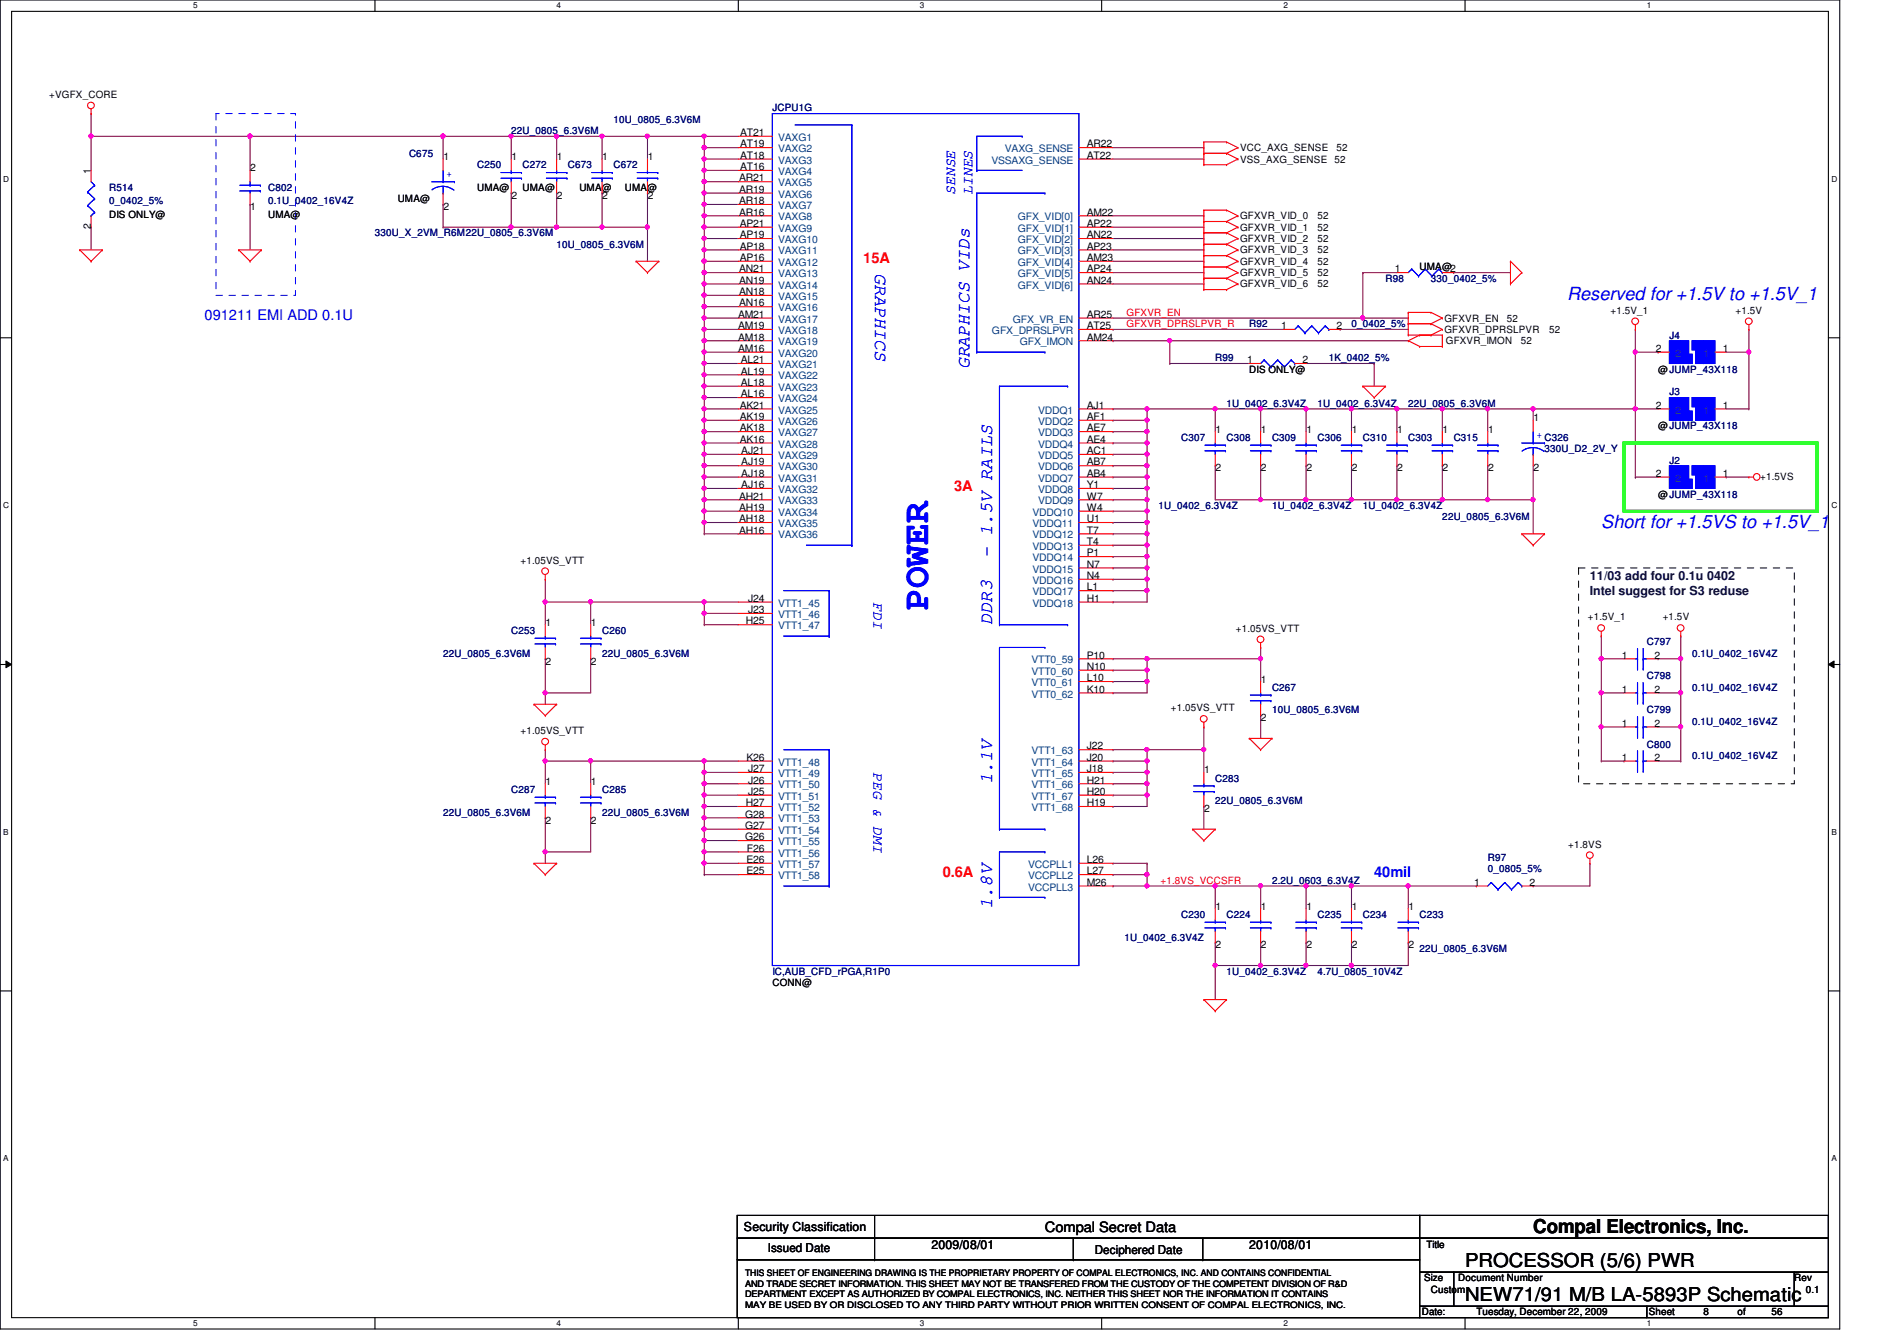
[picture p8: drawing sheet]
<svg xmlns="http://www.w3.org/2000/svg" width="297mm" height="210mm" viewBox="0 0 297 210" stroke-linecap="round" stroke-linejoin="round" font-family="sans-serif">
<defs><g id="words">
<text font-size="5.7" fill="#00f" x="145.3" y="95.5" transform="rotate(-90 145.3 95.5)">POWER</text>
<g font-size="3">
<text x="240.1" y="193">Compal Electronics, Inc.</text>
<text x="229.4" y="203.6">NEW71/91 M/B LA-5893P Schematic</text>
<text x="229.4" y="198.3">PROCESSOR (5/6) PWR</text>
</g>
<g font-size="2.8" fill="#00f">
<text x="137" y="42.7" transform="rotate(90 137 42.7)">GRAPHICS</text>
<text x="245.4" y="47">Reserved for +1.5V to +1.5V_1</text>
<text x="151.8" y="57.8" transform="rotate(-90 151.8 57.8)">GRAPHICS VIDs</text>
<text x="250.7" y="82.6">Short for +1.5VS to +1.5V_1</text>
<text x="155.4" y="87.4" transform="rotate(-90 155.4 87.4)">- 1.5V RAILS</text>
<text x="155.4" y="97.8" transform="rotate(-90 155.4 97.8)">DDR3</text>
<text x="155.4" y="122.7" transform="rotate(-90 155.4 122.7)">1.1V</text>
<text x="155.4" y="142.2" transform="rotate(-90 155.4 142.2)">1.8V</text>
</g>
<g font-size="2.3" fill="#00f">
<text x="149.6" y="30.6" transform="rotate(-90 149.6 30.6)">SENSE</text>
<text x="152.3" y="30.6" transform="rotate(-90 152.3 30.6)">LINES</text>
<text x="32" y="50.1">091211 EMI ADD 0.1U</text>
<text x="136.8" y="94.2" transform="rotate(90 136.8 94.2)">FDI</text>
<text x="136.8" y="120.9" transform="rotate(90 136.8 120.9)">PEG &amp; DMI</text>
<text x="215.2" y="137.2">40mil</text>
</g>
<g font-size="2.3" fill="#f00">
<text x="135.2" y="41.2">15A</text>
<text x="149.4" y="76.8">3A</text>
<text x="147.6" y="137.2">0.6A</text>
</g>
<text font-size="2.2" x="163.6" y="192.8">Compal Secret Data</text>
<g font-size="1.9" fill="#000040">
<text x="249" y="90.7">11/03 add four 0.1u 0402</text>
<text x="249" y="93.1">Intel suggest for S3 reduse</text>
</g>
<g font-size="1.9">
<text x="116.5" y="192.7">Security Classification</text>
<text x="120.2" y="196">Issued Date</text>
<text x="145.8" y="195.6">2009/08/01</text>
<text x="171.4" y="196.2">Deciphered Date</text>
<text x="195.6" y="195.6">2010/08/01</text>
</g>
<g font-size="1.6">
<text x="7.7" y="15.3">+VGFX_CORE</text>
<text x="115.9" y="21.3">AT21</text>
<text x="115.9" y="23.1">AT19</text>
<text x="170.2" y="23.1">AR22</text>
<text x="194.2" y="23.7">VCC_AXG_SENSE</text>
<text x="209.3" y="23.7">52</text>
<text x="14.2" y="27.2" transform="rotate(-90 14.2 27.2)">1</text>
<text x="39.2" y="26.8">2</text>
<text x="69.4" y="25.1">1</text>
<text x="74.7" y="29.9">UMA@</text>
<text x="80.1" y="25.1">1</text>
<text x="81.8" y="29.9">UMA@</text>
<text x="87.2" y="25.1">1</text>
<text x="90.7" y="29.9">UMA@</text>
<text x="94.3" y="25.1">1</text>
<text x="97.8" y="29.9">UMA@</text>
<text x="101.4" y="25.1">1</text>
<text x="115.7" y="28.4">AR21</text>
<text x="115.9" y="24.8">AT18</text>
<text x="115.9" y="26.6">AT16</text>
<text x="170.2" y="24.8">AT22</text>
<text x="194.2" y="25.4">VSS_AXG_SENSE</text>
<text x="209" y="25.4">52</text>
<text x="14.2" y="35.9" transform="rotate(-90 14.2 35.9)">2</text>
<text x="17.1" y="34.2">DIS ONLY@</text>
<text x="39.2" y="32.9">1</text>
<text x="42" y="34.2">UMA@</text>
<text x="62.3" y="31.7">UMA@</text>
<text x="69.4" y="32.9">2</text>
<text x="80.1" y="31.1">2</text>
<text x="87.2" y="31.1">2</text>
<text x="94.3" y="31.1">2</text>
<text x="101.4" y="31.1">2</text>
<text x="115.7" y="30.2">AR19</text>
<text x="115.7" y="32">AR18</text>
<text x="115.7" y="33.7">AR16</text>
<text x="115.8" y="35.5">AP21</text>
<text x="170.2" y="33.7">AM22</text>
<text x="170.2" y="35.5">AP22</text>
<text x="194.2" y="34.3">GFXVR_VID_0</text>
<text x="206.3" y="34.3">52</text>
<text x="115.8" y="37.3">AP19</text>
<text x="115.8" y="39.1">AP18</text>
<text x="115.8" y="40.9">AP16</text>
<text x="170.2" y="37.3">AN22</text>
<text x="170.2" y="39.1">AP23</text>
<text x="170.2" y="40.9">AM23</text>
<text x="194.2" y="36.1">GFXVR_VID_1</text>
<text x="194.2" y="37.9">GFXVR_VID_2</text>
<text x="194.2" y="39.7">GFXVR_VID_3</text>
<text x="194.2" y="41.4">GFXVR_VID_4</text>
<text x="206.3" y="36.1">52</text>
<text x="206.3" y="37.9">52</text>
<text x="206.3" y="39.7">52</text>
<text x="206.3" y="41.4">52</text>
<text x="115.7" y="42.6">AN21</text>
<text x="115.7" y="44.4">AN19</text>
<text x="115.7" y="46.2">AN18</text>
<text x="115.7" y="48">AN16</text>
<text x="170.2" y="42.6">AP24</text>
<text x="170.2" y="44.4">AN24</text>
<text x="194.2" y="43.2">GFXVR_VID_5</text>
<text x="194.2" y="45">GFXVR_VID_6</text>
<text x="206.3" y="43.2">52</text>
<text x="206.3" y="45">52</text>
<text x="218.4" y="42.6">1</text>
<text x="222.3" y="42.3">UMA@2</text>
<text x="115.6" y="49.7">AM21</text>
<text x="115.6" y="51.5">AM19</text>
<text x="115.6" y="53.3">AM18</text>
<text x="170.2" y="49.7">AR25</text>
<text x="170.2" y="51.5">AT25</text>
<text x="170.2" y="53.3">AM24</text>
<text x="200.6" y="51.5">1</text>
<text x="209.3" y="51.5">2</text>
<text x="226.2" y="50.3">GFXVR_EN</text>
<text x="226.2" y="52.1">GFXVR_DPRSLPVR</text>
<text x="226.4" y="53.9">GFXVR_IMON</text>
<text x="236" y="50.3">52</text>
<text x="238.1" y="53.9">52</text>
<text x="242.6" y="52.1">52</text>
<text x="252.2" y="49.1">+1.5V_1</text>
<text x="271.7" y="49.1">+1.5V</text>
<text x="115.6" y="55.1">AM16</text>
<text x="116" y="56.9">AL21</text>
<text x="116" y="58.6">AL19</text>
<text x="195.3" y="56.9">1</text>
<text x="195.6" y="58.3">DIS ONLY@</text>
<text x="204" y="56.9">2</text>
<text x="259.3" y="55.1">2</text>
<text x="259.6" y="58.3">@JUMP_43X118</text>
<text x="269.7" y="55.1">1</text>
<text x="115.8" y="64">AK21</text>
<text x="115.8" y="65.7">AK19</text>
<text x="116" y="60.4">AL18</text>
<text x="116" y="62.2">AL16</text>
<text x="170.2" y="64">AJ1</text>
<text x="170.2" y="65.7">AF1</text>
<text x="240.1" y="66">1</text>
<text x="259.3" y="64">2</text>
<text x="269.7" y="64">1</text>
<text x="115.8" y="67.5">AK18</text>
<text x="115.8" y="69.3">AK16</text>
<text x="116.1" y="71.1">AJ21</text>
<text x="170.2" y="67.5">AE7</text>
<text x="170.2" y="69.3">AE4</text>
<text x="170.2" y="71.1">AC1</text>
<text x="190.3" y="67.7">1</text>
<text x="197.4" y="67.7">1</text>
<text x="204.6" y="67.7">1</text>
<text x="211.7" y="67.7">1</text>
<text x="218.8" y="67.7">1</text>
<text x="225.9" y="67.7">1</text>
<text x="233" y="67.7">1</text>
<text x="259.6" y="67.2">@JUMP_43X118</text>
<text x="116.1" y="72.9">AJ19</text>
<text x="116.1" y="74.6">AJ18</text>
<text x="116.1" y="76.4">AJ16</text>
<text x="170.2" y="72.9">AB7</text>
<text x="170.2" y="74.6">AB4</text>
<text x="170.2" y="76.4">Y1</text>
<text x="190.3" y="73.8">2</text>
<text x="197.4" y="73.8">2</text>
<text x="204.6" y="73.8">2</text>
<text x="211.7" y="73.8">2</text>
<text x="218.8" y="73.8">2</text>
<text x="225.9" y="73.8">2</text>
<text x="233" y="73.8">2</text>
<text x="240.1" y="73.8">2</text>
<text x="259.3" y="74.6">2</text>
<text x="259.6" y="77.9">@JUMP_43X118</text>
<text x="269.7" y="74.6">1</text>
<text x="275.6" y="75.1">+1.5VS</text>
<text x="115.7" y="78.2">AH21</text>
<text x="115.7" y="80">AH19</text>
<text x="115.7" y="81.7">AH18</text>
<text x="115.7" y="83.5">AH16</text>
<text x="170.2" y="78.2">W7</text>
<text x="170.2" y="80">W4</text>
<text x="170.2" y="81.7">U1</text>
<text x="170.2" y="83.5">T7</text>
<text x="81.5" y="88.2">+1.05VS_VTT</text>
<text x="170.2" y="85.3">T4</text>
<text x="170.2" y="87.1">P1</text>
<text x="170.2" y="88.9">N7</text>
<text x="117.1" y="94.2">J24</text>
<text x="117.1" y="96">J23</text>
<text x="170.2" y="90.6">N4</text>
<text x="170.2" y="92.4">L1</text>
<text x="170.2" y="94.2">H1</text>
<text x="85.4" y="98">1</text>
<text x="92.5" y="98">1</text>
<text x="116.8" y="97.7">H25</text>
<text x="193.5" y="98.9">+1.05VS_VTT</text>
<text x="248.6" y="97.1">+1.5V_1</text>
<text x="260.3" y="97.1">+1.5V</text>
<text x="85.4" y="104">2</text>
<text x="92.5" y="104">2</text>
<text x="170.2" y="103.1">P10</text>
<text x="170.2" y="104.9">N10</text>
<text x="170.2" y="106.6">L10</text>
<text x="197.4" y="106.8">1</text>
<text x="254" y="103.1">1</text>
<text x="259.1" y="103.1">2</text>
<text x="170.2" y="108.4">K10</text>
<text x="183.3" y="111.3">+1.05VS_VTT</text>
<text x="197.4" y="112.9">2</text>
<text x="254" y="108.4">1</text>
<text x="254" y="113.7">1</text>
<text x="259.1" y="108.4">2</text>
<text x="259.1" y="113.7">2</text>
<text x="81.5" y="114.9">+1.05VS_VTT</text>
<text x="116.9" y="119.1">K26</text>
<text x="170.2" y="117.3">J22</text>
<text x="170.2" y="119.1">J20</text>
<text x="254" y="119.1">1</text>
<text x="259.1" y="119.1">2</text>
<text x="85.4" y="122.9">1</text>
<text x="92.5" y="122.9">1</text>
<text x="117.1" y="120.9">J27</text>
<text x="117.1" y="122.6">J26</text>
<text x="117.1" y="124.4">J25</text>
<text x="170.2" y="120.9">J18</text>
<text x="170.2" y="122.6">H21</text>
<text x="170.2" y="124.4">H20</text>
<text x="188.5" y="121.1">1</text>
<text x="85.4" y="128.9">2</text>
<text x="92.5" y="128.9">2</text>
<text x="116.7" y="128">G28</text>
<text x="116.7" y="129.8">G27</text>
<text x="116.7" y="131.5">G26</text>
<text x="116.8" y="126.2">H27</text>
<text x="170.2" y="126.2">H19</text>
<text x="188.5" y="127.1">2</text>
<text x="116.9" y="135.1">E26</text>
<text x="116.9" y="136.9">E25</text>
<text x="117" y="133.3">F26</text>
<text x="170.2" y="135.1">L26</text>
<text x="170.2" y="136.9">L27</text>
<text x="245.6" y="132.7">+1.8VS</text>
<text x="170.2" y="138.6">M26</text>
<text x="190.3" y="142.4">1</text>
<text x="197.4" y="142.4">1</text>
<text x="204.6" y="142.4">1</text>
<text x="211.7" y="142.4">1</text>
<text x="220.6" y="142.4">1</text>
<text x="230.8" y="138.6">1</text>
<text x="239.5" y="138.6">2</text>
<text x="190.3" y="148.5">2</text>
<text x="197.4" y="148.5">2</text>
<text x="204.6" y="148.5">2</text>
<text x="211.7" y="148.5">2</text>
<text x="220.6" y="148.5">2</text>
<text x="120.9" y="154.3">CONN@</text>
<text x="223.3" y="195.4">Title</text>
<text x="223" y="200.6">Size</text>
<text x="224.1" y="202.4">Custom</text>
<text x="228.3" y="200.6">Document Number</text>
<text x="281" y="200.6">Rev</text>
<text x="282.7" y="202.4">0.1</text>
<text x="222.6" y="205.9">Date:</text>
<text x="231.2" y="205.9">Tuesday, December 22, 2009</text>
<text x="258.2" y="205.9">Sheet</text>
<text x="266.7" y="205.9">8</text>
<text x="272.1" y="205.9">of</text>
<text x="277.4" y="205.9">56</text>
</g>
<g font-size="1.6" fill="#000080">
<text x="120.9" y="17.4">JCPU1G</text>
<text x="80" y="21">22U_0805_6.3V6M</text>
<text x="96.1" y="19.2">10U_0805_6.3V6M</text>
<text x="17.1" y="29.9">R514</text>
<text x="42" y="29.9">C802</text>
<text x="64" y="24.6">C675</text>
<text x="74.7" y="26.3">C250</text>
<text x="81.8" y="26.3">C272</text>
<text x="88.9" y="26.3">C673</text>
<text x="96.1" y="26.3">C672</text>
<text x="17.1" y="32">0_0402_5%</text>
<text x="42" y="32">0.1U_0402_16V4Z</text>
<text x="58.7" y="37">330U_X_2VM_R6M22U_0805_6.3V6M</text>
<text x="87.2" y="38.8">10U_0805_6.3V6M</text>
<text x="217" y="44.1">R98</text>
<text x="224.1" y="44.1">330_0402_5%</text>
<text x="195.6" y="51.2">R92</text>
<text x="211.6" y="51.2">0_0402_5%</text>
<text x="261.4" y="53">J4</text>
<text x="190.3" y="56.6">R99</text>
<text x="208.1" y="56.6">1K_0402_5%</text>
<text x="192.1" y="63.7">1U_0402_6.3V4Z</text>
<text x="206.3" y="63.7">1U_0402_6.3V4Z</text>
<text x="220.5" y="63.7">22U_0805_6.3V6M</text>
<text x="261.4" y="61.9">J3</text>
<text x="185" y="69">C307</text>
<text x="192.1" y="69">C308</text>
<text x="199.2" y="69">C309</text>
<text x="206.3" y="69">C306</text>
<text x="213.4" y="69">C310</text>
<text x="220.5" y="69">C303</text>
<text x="227.6" y="69">C315</text>
<text x="241.8" y="70.8">330U_D2_2V_Y</text>
<text x="261.4" y="72.6">J2</text>
<text x="181.4" y="79.7">1U_0402_6.3V4Z</text>
<text x="199.2" y="79.7">1U_0402_6.3V4Z</text>
<text x="213.4" y="79.7">1U_0402_6.3V4Z</text>
<text x="225.8" y="81.4">22U_0805_6.3V6M</text>
<text x="80" y="99.2">C253</text>
<text x="94.3" y="99.2">C260</text>
<text x="257.8" y="101">C797</text>
<text x="69.4" y="102.8">22U_0805_6.3V6M</text>
<text x="94.3" y="102.8">22U_0805_6.3V6M</text>
<text x="257.8" y="106.3">C798</text>
<text x="265" y="102.8">0.1U_0402_16V4Z</text>
<text x="199.2" y="108.1">C267</text>
<text x="199.2" y="111.7">10U_0805_6.3V6M</text>
<text x="257.8" y="111.7">C799</text>
<text x="265" y="108.1">0.1U_0402_16V4Z</text>
<text x="265" y="113.5">0.1U_0402_16V4Z</text>
<text x="257.8" y="117">C800</text>
<text x="265" y="118.8">0.1U_0402_16V4Z</text>
<text x="80" y="124.1">C287</text>
<text x="94.3" y="124.1">C285</text>
<text x="190.3" y="122.3">C283</text>
<text x="190.3" y="125.9">22U_0805_6.3V6M</text>
<text x="69.4" y="127.7">22U_0805_6.3V6M</text>
<text x="94.3" y="127.7">22U_0805_6.3V6M</text>
<text x="233" y="134.8">R97</text>
<text x="233" y="136.6">0_0805_5%</text>
<text x="185" y="143.7">C230</text>
<text x="192.1" y="143.7">C224</text>
<text x="199.2" y="138.3">2.2U_0603_6.3V4Z</text>
<text x="206.3" y="143.7">C235</text>
<text x="213.4" y="143.7">C234</text>
<text x="222.3" y="143.7">C233</text>
<text x="176.1" y="147.2">1U_0402_6.3V4Z</text>
<text x="222.3" y="149">22U_0805_6.3V6M</text>
<text x="120.9" y="152.6">IC,AUB_CFD_rPGA,R1P0</text>
<text x="192.1" y="152.6">1U_0402_6.3V4Z</text>
<text x="206.3" y="152.6">4.7U_0805_10V4Z</text>
</g>
<g font-size="1.6" fill="#004080">
<text x="121.8" y="22.1">VAXG1</text>
<text x="121.8" y="23.8">VAXG2</text>
<text x="157.3" y="23.8">VAXG_SENSE</text>
<text x="121.8" y="25.6">VAXG3</text>
<text x="121.8" y="27.4">VAXG4</text>
<text x="121.8" y="29.2">VAXG5</text>
<text x="155.2" y="25.6">VSSAXG_SENSE</text>
<text x="121.8" y="30.9">VAXG6</text>
<text x="121.8" y="32.7">VAXG7</text>
<text x="121.8" y="34.5">VAXG8</text>
<text x="159.4" y="34.5">GFX_VID[0]</text>
<text x="121.8" y="36.3">VAXG9</text>
<text x="121.8" y="38.1">VAXG10</text>
<text x="121.8" y="39.8">VAXG11</text>
<text x="121.8" y="41.6">VAXG12</text>
<text x="159.4" y="36.3">GFX_VID[1]</text>
<text x="159.4" y="38.1">GFX_VID[2]</text>
<text x="159.4" y="39.8">GFX_VID[3]</text>
<text x="159.4" y="41.6">GFX_VID[4]</text>
<text x="121.8" y="43.4">VAXG13</text>
<text x="121.8" y="45.2">VAXG14</text>
<text x="121.8" y="46.9">VAXG15</text>
<text x="159.4" y="43.4">GFX_VID[5]</text>
<text x="159.4" y="45.2">GFX_VID[6]</text>
<text x="121.8" y="48.7">VAXG16</text>
<text x="121.8" y="50.5">VAXG17</text>
<text x="121.8" y="52.3">VAXG18</text>
<text x="155.3" y="52.3">GFX_DPRSLPVR</text>
<text x="158.6" y="50.5">GFX_VR_EN</text>
<text x="121.8" y="54.1">VAXG19</text>
<text x="121.8" y="55.8">VAXG20</text>
<text x="121.8" y="57.6">VAXG21</text>
<text x="121.8" y="59.4">VAXG22</text>
<text x="159.7" y="54.1">GFX_IMON</text>
<text x="262.3" y="55.8">2</text>
<text x="266.7" y="55.8">1</text>
<text x="121.8" y="61.2">VAXG23</text>
<text x="121.8" y="62.9">VAXG24</text>
<text x="121.8" y="64.7">VAXG25</text>
<text x="162.6" y="64.7">VDDQ1</text>
<text x="262.3" y="64.7">2</text>
<text x="266.7" y="64.7">1</text>
<text x="121.8" y="66.5">VAXG26</text>
<text x="121.8" y="68.3">VAXG27</text>
<text x="121.8" y="70.1">VAXG28</text>
<text x="121.8" y="71.8">VAXG29</text>
<text x="162.6" y="66.5">VDDQ2</text>
<text x="162.6" y="68.3">VDDQ3</text>
<text x="162.6" y="70.1">VDDQ4</text>
<text x="162.6" y="71.8">VDDQ5</text>
<text x="121.8" y="73.6">VAXG30</text>
<text x="121.8" y="75.4">VAXG31</text>
<text x="121.8" y="77.2">VAXG32</text>
<text x="162.6" y="73.6">VDDQ6</text>
<text x="162.6" y="75.4">VDDQ7</text>
<text x="162.6" y="77.2">VDDQ8</text>
<text x="262.3" y="75.4">2</text>
<text x="266.7" y="75.4">1</text>
<text x="121.8" y="79">VAXG33</text>
<text x="121.8" y="80.7">VAXG34</text>
<text x="121.8" y="82.5">VAXG35</text>
<text x="161.7" y="80.7">VDDQ10</text>
<text x="161.7" y="82.5">VDDQ11</text>
<text x="162.6" y="79">VDDQ9</text>
<text x="121.8" y="84.3">VAXG36</text>
<text x="161.7" y="84.3">VDDQ12</text>
<text x="161.7" y="86.1">VDDQ13</text>
<text x="161.7" y="87.8">VDDQ14</text>
<text x="161.7" y="89.6">VDDQ15</text>
<text x="121.8" y="95">VTT1_45</text>
<text x="161.7" y="91.4">VDDQ16</text>
<text x="161.7" y="93.2">VDDQ17</text>
<text x="161.7" y="95">VDDQ18</text>
<text x="121.8" y="96.7">VTT1_46</text>
<text x="121.8" y="98.5">VTT1_47</text>
<text x="161.5" y="103.8">VTT0_59</text>
<text x="161.5" y="105.6">VTT0_60</text>
<text x="161.5" y="107.4">VTT0_61</text>
<text x="161.5" y="109.2">VTT0_62</text>
<text x="121.8" y="119.8">VTT1_48</text>
<text x="161.5" y="118.1">VTT1_63</text>
<text x="161.5" y="119.8">VTT1_64</text>
<text x="121.8" y="121.6">VTT1_49</text>
<text x="121.8" y="123.4">VTT1_50</text>
<text x="121.8" y="125.2">VTT1_51</text>
<text x="161.5" y="121.6">VTT1_65</text>
<text x="161.5" y="123.4">VTT1_66</text>
<text x="161.5" y="125.2">VTT1_67</text>
<text x="121.8" y="127">VTT1_52</text>
<text x="121.8" y="128.7">VTT1_53</text>
<text x="121.8" y="130.5">VTT1_54</text>
<text x="161.5" y="127">VTT1_68</text>
<text x="121.8" y="132.3">VTT1_55</text>
<text x="121.8" y="134.1">VTT1_56</text>
<text x="121.8" y="135.8">VTT1_57</text>
<text x="121.8" y="137.6">VTT1_58</text>
<text x="161" y="135.8">VCCPLL1</text>
<text x="161" y="137.6">VCCPLL2</text>
<text x="161" y="139.4">VCCPLL3</text>
</g>
<g font-size="1.6" fill="#00f">
<text x="69.9" y="27.7">+</text>
<text x="240.6" y="68.6">+ C326</text>
</g>
<g font-size="1.6" fill="#f00">
<text x="176.4" y="51.2">GFXVR_DPRSLPVR_R</text>
<text x="176.4" y="49.4">GFXVR_EN</text>
<text x="181.7" y="138.3">+1.8VS_VCCSFR</text>
</g>
<g font-size="1.4">
<text x="116.7" y="199.7">THIS SHEET OF ENGINEERING DRAWING IS THE PROPRIETARY PROPERTY OF COMPAL ELECTRONICS, INC. AND CONTAINS CONFIDENTIAL</text>
<text x="116.7" y="201.4">AND TRADE SECRET INFORMATION. THIS SHEET MAY NOT BE TRANSFERED FROM THE CUSTODY OF THE COMPETENT DIVISION OF R&amp;D</text>
<text x="116.7" y="203">DEPARTMENT EXCEPT AS AUTHORIZED BY COMPAL ELECTRONICS, INC. NEITHER THIS SHEET NOR THE INFORMATION IT CONTAINS</text>
<text x="116.7" y="204.7">MAY BE USED BY OR DISCLOSED TO ANY THIRD PARTY WITHOUT PRIOR WRITTEN CONSENT OF COMPAL ELECTRONICS, INC.</text>
</g>
<g font-size="1.3">
<text x="30.3" y="1.3">5</text>
<text x="87.2" y="1.3">4</text>
<text x="144.1" y="1.3">3</text>
<text x="201" y="1.3">2</text>
<text x="257.8" y="1.3">1</text>
<text x=".5" y="28.4">D</text>
<text x="286.8" y="28.4">D</text>
<text x=".5" y="79.5">C</text>
<text x="286.8" y="79.5">C</text>
<text x=".5" y="130.7">B</text>
<text x="286.8" y="130.7">B</text>
<text x=".5" y="181.8">A</text>
<text x="286.8" y="181.8">A</text>
<text x="30.3" y="207.6">5</text>
<text x="87.2" y="207.6">4</text>
<text x="144.1" y="207.6">3</text>
<text x="201" y="207.6">2</text>
<text x="257.8" y="207.6">1</text>
</g>
</g></defs>
<path d="M0 0h288.1v208h-288.1zM1.8 1.8h284.5v204.4h-284.5z" fill="none" stroke="#000" stroke-width=".17"/>
<g fill="#fff">
<path d="M30.3 .2h.6v1.4h-.6z"/>
<path d="M30.3 206.4h.6v1.4h-.6z"/>
</g>
<path d="M58.7 0v1.8M58.7 206.2v1.8" fill="none" stroke="#000" stroke-width=".17"/>
<g fill="#fff">
<path d="M87.2 .2h.6v1.4h-.6z"/>
<path d="M87.2 206.4h.6v1.4h-.6z"/>
</g>
<path d="M115.6 0v1.8M115.6 206.2v1.8" fill="none" stroke="#000" stroke-width=".17"/>
<g fill="#fff">
<path d="M144.1 .2h.6v1.4h-.6z"/>
<path d="M144.1 206.4h.6v1.4h-.6z"/>
</g>
<path d="M172.5 0v1.8M172.5 206.2v1.8" fill="none" stroke="#000" stroke-width=".17"/>
<g fill="#fff">
<path d="M201 .2h.6v1.4h-.6z"/>
<path d="M201 206.4h.6v1.4h-.6z"/>
</g>
<path d="M229.4 0v1.8M229.4 206.2v1.8" fill="none" stroke="#000" stroke-width=".17"/>
<g fill="#fff">
<path d="M257.8 .2h.7v1.4h-.7z"/>
<path d="M257.8 206.4h.7v1.4h-.7z"/>
<path d="M.5 27.3h.9v1.4h-.9z"/>
<path d="M286.8 27.3h.9v1.4h-.9z"/>
<path d="M.5 78.4h.9v1.4h-.9z"/>
<path d="M286.8 78.4h.9v1.4h-.9z"/>
</g>
<path d="M0 52.9h1.8M286.3 52.9h1.8" fill="none" stroke="#000" stroke-width=".17"/>
<g fill="#fff">
<path d="M.5 129.5h.8v1.4h-.8z"/>
<path d="M286.8 129.5h.8v1.4h-.8z"/>
</g>
<path d="M0 104h1.8M286.3 104h1.8" fill="none" stroke="#000" stroke-width=".17"/>
<path d="M.9 103.5l.9 .5-.9 .5zM286.3 104l.9-.5v1z" fill="#000"/>
<path d="M.9 103.5l.9 .5-.9 .5zM286.3 104l.9-.5v1z" fill="none" stroke="#000" stroke-width=".16"/>
<g fill="#fff">
<path d="M.5 180.6h.8v1.4h-.8z"/>
<path d="M286.8 180.6h.8v1.4h-.8z"/>
</g>
<path d="M0 155.1h1.8M286.3 155.1h1.8" fill="none" stroke="#000" stroke-width=".17"/>
<path d="M110.3 83.6h.1M110.3 81.8h.1M110.3 83.6h5.3M110.3 81.8v1.8" fill="none" stroke="#800040" stroke-width=".17"/>
<circle cx="110.2" cy="81.8" r=".32" fill="#f0f"/>
<circle cx="110.2" cy="81.8" r=".32" fill="none" stroke="#f0f" stroke-width=".17"/>
<path d="M110.3 21.3h.1M110.3 21.3h5.3" fill="none" stroke="#800040" stroke-width=".17"/>
<circle cx="110.2" cy="21.3" r=".32" fill="#f0f"/>
<circle cx="110.2" cy="21.3" r=".32" fill="none" stroke="#f0f" stroke-width=".17"/>
<path d="M110.3 81.8h.1M110.3 80h.1M110.3 81.8h5.3M110.3 80v1.8" fill="none" stroke="#800040" stroke-width=".17"/>
<circle cx="110.2" cy="80" r=".32" fill="#f0f"/>
<circle cx="110.2" cy="80" r=".32" fill="none" stroke="#f0f" stroke-width=".17"/>
<path d="M110.3 78.2h.1M110.3 78.2v1.8M110.3 80h.1M110.3 80h5.3" fill="none" stroke="#800040" stroke-width=".17"/>
<circle cx="110.2" cy="78.2" r=".32" fill="#f0f"/>
<circle cx="110.2" cy="78.2" r=".32" fill="none" stroke="#f0f" stroke-width=".17"/>
<path d="M110.3 78.2h.1M110.3 76.5h.1M110.3 78.2h5.3M110.3 76.5v1.7" fill="none" stroke="#800040" stroke-width=".17"/>
<circle cx="110.2" cy="76.4" r=".32" fill="#f0f"/>
<circle cx="110.2" cy="76.4" r=".32" fill="none" stroke="#f0f" stroke-width=".17"/>
<path d="M110.3 72.9h.1M110.3 71.1h.1M110.3 76.5h.1M110.3 74.7h.1M110.3 72.9h5.3M110.3 71.1h5.3M110.3 76.5h5.3M110.3 74.7h5.3" fill="none" stroke="#800040" stroke-width=".17"/>
<circle cx="110.2" cy="74.6" r=".32" fill="#f0f"/>
<circle cx="110.2" cy="74.6" r=".32" fill="none" stroke="#f0f" stroke-width=".17"/>
<path d="M110.3 74.7h.1M110.3 69.3h.1M110.3 71.1h.1M110.3 69.3v3.6M110.3 74.7v1.8" fill="none" stroke="#800040" stroke-width=".17"/>
<circle cx="110.2" cy="71.1" r=".32" fill="#f0f"/>
<circle cx="110.2" cy="71.1" r=".32" fill="none" stroke="#f0f" stroke-width=".17"/>
<path d="M110.3 72.9h.1M110.3 72.9v1.8" fill="none" stroke="#800040" stroke-width=".17"/>
<circle cx="110.2" cy="72.9" r=".32" fill="#f0f"/>
<circle cx="110.2" cy="72.9" r=".32" fill="none" stroke="#f0f" stroke-width=".17"/>
<path d="M110.3 65.8h.1M110.3 64h.1M110.3 69.3h.1M110.3 65.8h5.3M110.3 64h5.3M110.3 69.3h5.3" fill="none" stroke="#800040" stroke-width=".17"/>
<circle cx="110.2" cy="69.3" r=".32" fill="#f0f"/>
<circle cx="110.2" cy="69.3" r=".32" fill="none" stroke="#f0f" stroke-width=".17"/>
<path d="M110.3 67.6h.1M110.3 62.2h.1M110.3 67.6h5.3M110.3 62.2v1.8" fill="none" stroke="#800040" stroke-width=".17"/>
<circle cx="110.2" cy="62.2" r=".32" fill="#f0f"/>
<circle cx="110.2" cy="62.2" r=".32" fill="none" stroke="#f0f" stroke-width=".17"/>
<path d="M110.3 65.8h.1M110.3 65.8v1.8" fill="none" stroke="#800040" stroke-width=".17"/>
<circle cx="110.2" cy="65.8" r=".32" fill="#f0f"/>
<circle cx="110.2" cy="65.8" r=".32" fill="none" stroke="#f0f" stroke-width=".17"/>
<path d="M110.3 67.6h.1M110.3 67.6v1.7" fill="none" stroke="#800040" stroke-width=".17"/>
<circle cx="110.2" cy="67.5" r=".32" fill="#f0f"/>
<circle cx="110.2" cy="67.5" r=".32" fill="none" stroke="#f0f" stroke-width=".17"/>
<path d="M110.3 64h.1M110.3 64v1.8" fill="none" stroke="#800040" stroke-width=".17"/>
<circle cx="110.2" cy="64" r=".32" fill="#f0f"/>
<circle cx="110.2" cy="64" r=".32" fill="none" stroke="#f0f" stroke-width=".17"/>
<path d="M110.3 58.7h.1M110.3 56.9h.1M110.3 58.7h5.3M110.3 56.9h5.3M110.3 62.2h.1M110.3 60.5h.1M110.3 62.2h5.3M110.3 60.5h5.3M110.3 60.5v1.7" fill="none" stroke="#800040" stroke-width=".17"/>
<circle cx="110.2" cy="60.4" r=".32" fill="#f0f"/>
<circle cx="110.2" cy="60.4" r=".32" fill="none" stroke="#f0f" stroke-width=".17"/>
<path d="M110.3 58.7h.1M110.3 58.7v1.8" fill="none" stroke="#800040" stroke-width=".17"/>
<circle cx="110.2" cy="58.6" r=".32" fill="#f0f"/>
<circle cx="110.2" cy="58.6" r=".32" fill="none" stroke="#f0f" stroke-width=".17"/>
<path d="M110.3 56.9h.1M110.3 56.9v1.8" fill="none" stroke="#800040" stroke-width=".17"/>
<circle cx="110.2" cy="56.9" r=".32" fill="#f0f"/>
<circle cx="110.2" cy="56.9" r=".32" fill="none" stroke="#f0f" stroke-width=".17"/>
<path d="M110.3 55.1h.1M110.3 55.1v1.8" fill="none" stroke="#800040" stroke-width=".17"/>
<circle cx="110.2" cy="55.1" r=".32" fill="#f0f"/>
<circle cx="110.2" cy="55.1" r=".32" fill="none" stroke="#f0f" stroke-width=".17"/>
<path d="M110.3 51.6h.1M110.3 49.8h.1M110.3 44.4h.1M110.3 42.7h.1M110.3 48h.1M110.3 46.2h.1M110.3 51.6h5.3M110.3 49.8h5.3M110.3 44.4h5.3M110.3 42.7h5.3M110.3 48h5.3M110.3 46.2h5.3" fill="none" stroke="#800040" stroke-width=".17"/>
<circle cx="110.2" cy="46.2" r=".32" fill="#f0f"/>
<circle cx="110.2" cy="46.2" r=".32" fill="none" stroke="#f0f" stroke-width=".17"/>
<path d="M110.3 37.3h.1M110.3 35.6h.1M110.3 37.3h5.3M110.3 35.6h5.3M110.3 40.9h.1M110.3 40.9h5.3" fill="none" stroke="#800040" stroke-width=".17"/>
<circle cx="110.2" cy="40.9" r=".32" fill="#f0f"/>
<circle cx="110.2" cy="40.9" r=".32" fill="none" stroke="#f0f" stroke-width=".17"/>
<path d="M110.3 39.1h.1M110.3 30.2h.1M110.3 39.1h5.3M110.3 30.2h5.3" fill="none" stroke="#800040" stroke-width=".17"/>
<circle cx="110.2" cy="30.2" r=".32" fill="#f0f"/>
<circle cx="110.2" cy="30.2" r=".32" fill="none" stroke="#f0f" stroke-width=".17"/>
<path d="M110.3 28.4h.1M110.3 33.8h.1M110.3 32h.1M110.3 28.4h5.3M110.3 33.8h5.3M110.3 32h5.3M110.3 55.1h.1M110.3 53.3h.1M110.3 48h.1M110.3 55.1h5.3M110.3 53.3h5.3M110.3 48v1.8" fill="none" stroke="#800040" stroke-width=".17"/>
<circle cx="110.2" cy="48" r=".32" fill="#f0f"/>
<circle cx="110.2" cy="48" r=".32" fill="none" stroke="#f0f" stroke-width=".17"/>
<path d="M110.3 32h.1M110.3 32v1.8" fill="none" stroke="#800040" stroke-width=".17"/>
<circle cx="110.2" cy="32" r=".32" fill="#f0f"/>
<circle cx="110.2" cy="32" r=".32" fill="none" stroke="#f0f" stroke-width=".17"/>
<path d="M110.3 26.7h.1M110.3 26.7v1.7" fill="none" stroke="#800040" stroke-width=".17"/>
<circle cx="110.2" cy="26.6" r=".32" fill="#f0f"/>
<circle cx="110.2" cy="26.6" r=".32" fill="none" stroke="#f0f" stroke-width=".17"/>
<path d="M110.3 37.3h.1M110.3 37.3v1.8" fill="none" stroke="#800040" stroke-width=".17"/>
<circle cx="110.2" cy="37.3" r=".32" fill="#f0f"/>
<circle cx="110.2" cy="37.3" r=".32" fill="none" stroke="#f0f" stroke-width=".17"/>
<path d="M110.3 51.6h.1M110.3 51.6v1.7" fill="none" stroke="#800040" stroke-width=".17"/>
<circle cx="110.2" cy="51.5" r=".32" fill="#f0f"/>
<circle cx="110.2" cy="51.5" r=".32" fill="none" stroke="#f0f" stroke-width=".17"/>
<path d="M110.3 53.3h.1M110.3 53.3v1.8" fill="none" stroke="#800040" stroke-width=".17"/>
<circle cx="110.2" cy="53.3" r=".32" fill="#f0f"/>
<circle cx="110.2" cy="53.3" r=".32" fill="none" stroke="#f0f" stroke-width=".17"/>
<path d="M110.3 30.2h.1M110.3 30.2v1.8M110.3 42.7h.1M110.3 42.7v1.7" fill="none" stroke="#800040" stroke-width=".17"/>
<circle cx="110.2" cy="42.6" r=".32" fill="#f0f"/>
<circle cx="110.2" cy="42.6" r=".32" fill="none" stroke="#f0f" stroke-width=".17"/>
<path d="M110.3 33.8h.1M110.3 33.8v1.8" fill="none" stroke="#800040" stroke-width=".17"/>
<circle cx="110.2" cy="33.8" r=".32" fill="#f0f"/>
<circle cx="110.2" cy="33.8" r=".32" fill="none" stroke="#f0f" stroke-width=".17"/>
<path d="M110.3 28.4h.1M110.3 28.4v1.8" fill="none" stroke="#800040" stroke-width=".17"/>
<circle cx="110.2" cy="28.4" r=".32" fill="#f0f"/>
<circle cx="110.2" cy="28.4" r=".32" fill="none" stroke="#f0f" stroke-width=".17"/>
<path d="M110.3 35.6h.1M110.3 35.6v1.7" fill="none" stroke="#800040" stroke-width=".17"/>
<circle cx="110.2" cy="35.5" r=".32" fill="#f0f"/>
<circle cx="110.2" cy="35.5" r=".32" fill="none" stroke="#f0f" stroke-width=".17"/>
<path d="M110.3 49.8h.1M110.3 49.8v1.8" fill="none" stroke="#800040" stroke-width=".17"/>
<circle cx="110.2" cy="49.8" r=".32" fill="#f0f"/>
<circle cx="110.2" cy="49.8" r=".32" fill="none" stroke="#f0f" stroke-width=".17"/>
<path d="M110.3 46.2h.1M110.3 46.2v1.8" fill="none" stroke="#800040" stroke-width=".17"/>
<circle cx="110.2" cy="46.2" r=".32" fill="#f0f"/>
<circle cx="110.2" cy="46.2" r=".32" fill="none" stroke="#f0f" stroke-width=".17"/>
<path d="M110.3 40.9h.1M110.3 40.9v1.8" fill="none" stroke="#800040" stroke-width=".17"/>
<circle cx="110.2" cy="40.9" r=".32" fill="#f0f"/>
<circle cx="110.2" cy="40.9" r=".32" fill="none" stroke="#f0f" stroke-width=".17"/>
<path d="M110.3 44.4h.1M110.3 44.4v1.8" fill="none" stroke="#800040" stroke-width=".17"/>
<circle cx="110.2" cy="44.4" r=".32" fill="#f0f"/>
<circle cx="110.2" cy="44.4" r=".32" fill="none" stroke="#f0f" stroke-width=".17"/>
<path d="M110.3 39.1h.1M110.3 39.1v1.8" fill="none" stroke="#800040" stroke-width=".17"/>
<circle cx="110.2" cy="39.1" r=".32" fill="#f0f"/>
<circle cx="110.2" cy="39.1" r=".32" fill="none" stroke="#f0f" stroke-width=".17"/>
<path d="M110.3 23.1h.1M110.3 23.1h5.3" fill="none" stroke="#800040" stroke-width=".17"/>
<circle cx="110.2" cy="23.1" r=".32" fill="#f0f"/>
<circle cx="110.2" cy="23.1" r=".32" fill="none" stroke="#f0f" stroke-width=".17"/>
<path d="M110.3 26.7h.1M110.3 24.9h.1M110.3 23.1h.1M110.3 26.7h5.3M110.3 24.9h5.3M110.3 23.1v3.6" fill="none" stroke="#800040" stroke-width=".17"/>
<circle cx="110.2" cy="24.9" r=".32" fill="#f0f"/>
<circle cx="110.2" cy="24.9" r=".32" fill="none" stroke="#f0f" stroke-width=".17"/>
<path d="M94.3 21.3h.1M94.3 21.3h7.1M101.4 21.3h.1M101.4 21.3v3.6" fill="none" stroke="#800040" stroke-width=".17"/>
<circle cx="94.2" cy="21.3" r=".32" fill="#f0f"/>
<circle cx="94.2" cy="21.3" r=".32" fill="none" stroke="#f0f" stroke-width=".17"/>
<path d="M87.2 21.3h.1M87.2 21.3h7.1M94.3 21.3h.1M94.3 21.3v3.6" fill="none" stroke="#800040" stroke-width=".17"/>
<circle cx="87.1" cy="21.3" r=".32" fill="#f0f"/>
<circle cx="87.1" cy="21.3" r=".32" fill="none" stroke="#f0f" stroke-width=".17"/>
<path d="M80 21.3h.1M80 21.3v3.6M80 21.3h7.2M87.2 21.3h.1M87.2 21.3v3.6M94.3 30.2h.1M94.3 30.2v5.4M101.4 30.2h.1M101.4 30.2v5.4" fill="none" stroke="#800040" stroke-width=".17"/>
<circle cx="80" cy="21.3" r=".32" fill="#f0f"/>
<circle cx="80" cy="21.3" r=".32" fill="none" stroke="#f0f" stroke-width=".17"/>
<path d="M69.4 21.3h.1M69.4 21.3h10.6M80 30.2h.1M80 30.2v5.4M87.2 30.2h.1M87.2 30.2v5.4M94.3 35.6h.1M94.3 35.6h7.1" fill="none" stroke="#800040" stroke-width=".17"/>
<circle cx="94.2" cy="35.5" r=".32" fill="#f0f"/>
<circle cx="94.2" cy="35.5" r=".32" fill="none" stroke="#f0f" stroke-width=".17"/>
<path d="M80 35.6h.1M80 35.6h14.3M87.2 35.6h.1" fill="none" stroke="#800040" stroke-width=".17"/>
<circle cx="87.1" cy="35.5" r=".32" fill="#f0f"/>
<circle cx="87.1" cy="35.5" r=".32" fill="none" stroke="#f0f" stroke-width=".17"/>
<path d="M101.4 35.6h.1M101.4 35.6v5.3" fill="none" stroke="#800040" stroke-width=".17"/>
<circle cx="101.4" cy="35.5" r=".32" fill="#f0f"/>
<circle cx="101.4" cy="35.5" r=".32" fill="none" stroke="#f0f" stroke-width=".17"/>
<path d="M69.4 21.3h.1M69.4 21.3v3.6" fill="none" stroke="#800040" stroke-width=".17"/>
<circle cx="69.4" cy="21.3" r=".32" fill="#f0f"/>
<circle cx="69.4" cy="21.3" r=".32" fill="none" stroke="#f0f" stroke-width=".17"/>
<path d="M14.3 17.8h.1M14.3 17.8v3.5M69.4 32h.1M69.4 32v3.6M101.4 21.3h.1M101.4 21.3h8.9M110.3 21.3h.1M110.3 21.3v1.8" fill="none" stroke="#800040" stroke-width=".17"/>
<circle cx="101.4" cy="21.3" r=".32" fill="#f0f"/>
<circle cx="101.4" cy="21.3" r=".32" fill="none" stroke="#f0f" stroke-width=".17"/>
<path d="M110.3 94.2h.1M110.3 97.8h.1M110.3 96h.1M110.3 94.2h5.3M110.3 97.8h5.3M110.3 96v1.8" fill="none" stroke="#800040" stroke-width=".17"/>
<circle cx="110.2" cy="96" r=".32" fill="#f0f"/>
<circle cx="110.2" cy="96" r=".32" fill="none" stroke="#f0f" stroke-width=".17"/>
<path d="M110.3 96h.1M110.3 94.2h.1M110.3 96h5.3M110.3 94.2v1.8M110.3 131.6h.1M110.3 129.8h.1M110.3 129.8v1.8M110.3 131.6h5.3" fill="none" stroke="#800040" stroke-width=".17"/>
<circle cx="110.2" cy="129.8" r=".32" fill="#f0f"/>
<circle cx="110.2" cy="129.8" r=".32" fill="none" stroke="#f0f" stroke-width=".17"/>
<path d="M110.3 129.8h.1M110.3 128h.1M110.3 129.8h5.3M110.3 128v1.8" fill="none" stroke="#800040" stroke-width=".17"/>
<circle cx="110.2" cy="128" r=".32" fill="#f0f"/>
<circle cx="110.2" cy="128" r=".32" fill="none" stroke="#f0f" stroke-width=".17"/>
<path d="M110.3 124.5h.1M110.3 122.7h.1M110.3 128h.1M110.3 126.2h.1M110.3 124.5h5.3M110.3 122.7h5.3M110.3 128h5.3M110.3 126.2h5.3" fill="none" stroke="#800040" stroke-width=".17"/>
<circle cx="110.2" cy="126.2" r=".32" fill="#f0f"/>
<circle cx="110.2" cy="126.2" r=".32" fill="none" stroke="#f0f" stroke-width=".17"/>
<path d="M110.3 126.2h.1M110.3 120.9h.1M110.3 122.7h.1M110.3 120.9v3.6M110.3 126.2v1.8" fill="none" stroke="#800040" stroke-width=".17"/>
<circle cx="110.2" cy="122.7" r=".32" fill="#f0f"/>
<circle cx="110.2" cy="122.7" r=".32" fill="none" stroke="#f0f" stroke-width=".17"/>
<path d="M110.3 124.5h.1M110.3 124.5v1.7" fill="none" stroke="#800040" stroke-width=".17"/>
<circle cx="110.2" cy="124.4" r=".32" fill="#f0f"/>
<circle cx="110.2" cy="124.4" r=".32" fill="none" stroke="#f0f" stroke-width=".17"/>
<path d="M110.3 120.9h.1M110.3 120.9h5.3" fill="none" stroke="#800040" stroke-width=".17"/>
<circle cx="110.2" cy="120.9" r=".32" fill="#f0f"/>
<circle cx="110.2" cy="120.9" r=".32" fill="none" stroke="#f0f" stroke-width=".17"/>
<path d="M110.3 119.1h.1M110.3 119.1h5.3M110.3 119.1v1.8M110.3 135.1h.1M110.3 133.3h.1M110.3 133.3v1.8M110.3 135.1h5.3" fill="none" stroke="#800040" stroke-width=".17"/>
<circle cx="110.2" cy="135.1" r=".32" fill="#f0f"/>
<circle cx="110.2" cy="135.1" r=".32" fill="none" stroke="#f0f" stroke-width=".17"/>
<circle cx="110.2" cy="133.3" r=".32" fill="#f0f"/>
<circle cx="110.2" cy="133.3" r=".32" fill="none" stroke="#f0f" stroke-width=".17"/>
<path d="M110.3 133.3h.1M110.3 131.6h.1M110.3 133.3h5.3M110.3 131.6v1.7" fill="none" stroke="#800040" stroke-width=".17"/>
<circle cx="110.2" cy="131.5" r=".32" fill="#f0f"/>
<circle cx="110.2" cy="131.5" r=".32" fill="none" stroke="#f0f" stroke-width=".17"/>
<path d="M92.5 94.2h.1M92.5 94.2h17.8M110.3 136.9h.1M110.3 135.1h.1M110.3 136.9h5.3M110.3 135.1v1.8" fill="none" stroke="#800040" stroke-width=".17"/>
<circle cx="110.2" cy="94.2" r=".32" fill="#f0f"/>
<circle cx="110.2" cy="94.2" r=".32" fill="none" stroke="#f0f" stroke-width=".17"/>
<circle cx="92.5" cy="94.2" r=".32" fill="#f0f"/>
<circle cx="92.5" cy="94.2" r=".32" fill="none" stroke="#f0f" stroke-width=".17"/>
<path d="M85.4 94.2h.1M85.4 94.2v3.6M85.4 94.2h7.1M92.5 94.2h.1M92.5 94.2v3.6" fill="none" stroke="#800040" stroke-width=".17"/>
<circle cx="85.4" cy="94.2" r=".32" fill="#f0f"/>
<circle cx="85.4" cy="94.2" r=".32" fill="none" stroke="#f0f" stroke-width=".17"/>
<path d="M85.4 108.5h.1M85.4 108.5v1.7" fill="none" stroke="#800040" stroke-width=".17"/>
<circle cx="85.4" cy="108.4" r=".32" fill="#f0f"/>
<circle cx="85.4" cy="108.4" r=".32" fill="none" stroke="#f0f" stroke-width=".17"/>
<path d="M85.4 108.5h.1M92.5 103.1h.1M92.5 103.1v5.4h-7.1M85.4 133.3h.1M85.4 133.3v1.8" fill="none" stroke="#800040" stroke-width=".17"/>
<circle cx="85.4" cy="133.3" r=".32" fill="#f0f"/>
<circle cx="85.4" cy="133.3" r=".32" fill="none" stroke="#f0f" stroke-width=".17"/>
<path d="M92.5 119.1h.1M92.5 119.1h17.8M85.4 133.3h.1M92.5 128h.1M92.5 128v5.3h-7.1" fill="none" stroke="#800040" stroke-width=".17"/>
<circle cx="110.2" cy="119.1" r=".32" fill="#f0f"/>
<circle cx="110.2" cy="119.1" r=".32" fill="none" stroke="#f0f" stroke-width=".17"/>
<circle cx="92.5" cy="119.1" r=".32" fill="#f0f"/>
<circle cx="92.5" cy="119.1" r=".32" fill="none" stroke="#f0f" stroke-width=".17"/>
<path d="M85.4 119.1h.1M85.4 119.1v3.6" fill="none" stroke="#800040" stroke-width=".17"/>
<circle cx="85.4" cy="119.1" r=".32" fill="#f0f"/>
<circle cx="85.4" cy="119.1" r=".32" fill="none" stroke="#f0f" stroke-width=".17"/>
<g fill="none" stroke="#800040" stroke-width=".17">
<path d="M174.3 23.1h14.2M174.3 24.9h14.2M174.3 33.8h14.2M174.3 35.6h14.2M174.3 37.3h14.2M174.3 39.1h14.2M188.5 23.1h.1M188.5 24.9h.1M188.5 33.8h.1M188.5 35.6h.1M188.5 37.3h.1M188.5 39.1h.1"/>
<path d="M174.3 51.6h.1M174.3 40.9h14.2M174.3 42.7h14.2M174.3 44.4h14.2M174.3 51.6h26.7M188.5 40.9h.1M188.5 42.7h.1M188.5 44.4h.1M209.8 51.6h.1M209.8 51.6h10.7M174.3 90.7h.1M174.3 88.9h.1"/>
<path d="M174.3 90.7h5.3M174.3 88.9h5.3M85.4 119.1h.1M85.4 119.1h7.1M92.5 119.1h.1M92.5 119.1v3.6M85.4 128h.1M85.4 128v5.3"/>
</g>
<circle cx="179.6" cy="88.9" r=".32" fill="#f0f"/>
<circle cx="179.6" cy="88.9" r=".32" fill="none" stroke="#f0f" stroke-width=".17"/>
<path d="M174.3 83.6h.1M174.3 81.8h.1M174.3 83.6h5.3M174.3 81.8h5.3" fill="none" stroke="#800040" stroke-width=".17"/>
<circle cx="179.6" cy="81.8" r=".32" fill="#f0f"/>
<circle cx="179.6" cy="81.8" r=".32" fill="none" stroke="#f0f" stroke-width=".17"/>
<g fill="none" stroke="#800040" stroke-width=".17">
<path d="M174.3 78.2h.1M174.3 76.5h.1M174.3 74.7h.1M174.3 69.3h.1M174.3 67.6h.1M174.3 72.9h.1M174.3 78.2h5.3M174.3 76.5h5.3M174.3 74.7h5.3M174.3 69.3h5.3M174.3 67.6h5.3M174.3 72.9h5.3"/>
<path d="M174.3 87.1h.1M174.3 85.3h.1M174.3 80h.1M174.3 94.2h.1M174.3 92.5h.1M174.3 87.1h5.3M174.3 85.3h5.3M174.3 80h5.3M174.3 94.2h5.3M174.3 92.5h5.3"/>
</g>
<circle cx="179.6" cy="72.9" r=".32" fill="#f0f"/>
<circle cx="179.6" cy="72.9" r=".32" fill="none" stroke="#f0f" stroke-width=".17"/>
<path d="M174.3 71.1h.1M174.3 65.8h.1M174.3 71.1h5.3M174.3 65.8h5.3M179.6 92.5h.1M179.6 92.5v1.7" fill="none" stroke="#800040" stroke-width=".17"/>
<circle cx="179.6" cy="92.4" r=".32" fill="#f0f"/>
<circle cx="179.6" cy="92.4" r=".32" fill="none" stroke="#f0f" stroke-width=".17"/>
<path d="M179.6 76.5h.1M179.6 76.5v1.7" fill="none" stroke="#800040" stroke-width=".17"/>
<circle cx="179.6" cy="76.4" r=".32" fill="#f0f"/>
<circle cx="179.6" cy="76.4" r=".32" fill="none" stroke="#f0f" stroke-width=".17"/>
<path d="M179.6 72.9h.1M179.6 72.9v1.8M179.6 81.8h.1M179.6 88.9h.1M179.6 90.7h.1M179.6 81.8v1.8M179.6 88.9v3.6" fill="none" stroke="#800040" stroke-width=".17"/>
<circle cx="179.6" cy="90.7" r=".32" fill="#f0f"/>
<circle cx="179.6" cy="90.7" r=".32" fill="none" stroke="#f0f" stroke-width=".17"/>
<path d="M179.6 83.6h.1M179.6 83.6v1.7" fill="none" stroke="#800040" stroke-width=".17"/>
<circle cx="179.6" cy="83.5" r=".32" fill="#f0f"/>
<circle cx="179.6" cy="83.5" r=".32" fill="none" stroke="#f0f" stroke-width=".17"/>
<path d="M179.6 85.3h.1M179.6 85.3v1.8" fill="none" stroke="#800040" stroke-width=".17"/>
<circle cx="179.6" cy="85.3" r=".32" fill="#f0f"/>
<circle cx="179.6" cy="85.3" r=".32" fill="none" stroke="#f0f" stroke-width=".17"/>
<path d="M179.6 69.3h.1M179.6 69.3v1.8" fill="none" stroke="#800040" stroke-width=".17"/>
<circle cx="179.6" cy="69.3" r=".32" fill="#f0f"/>
<circle cx="179.6" cy="69.3" r=".32" fill="none" stroke="#f0f" stroke-width=".17"/>
<path d="M179.6 65.8h.1M179.6 65.8v1.8" fill="none" stroke="#800040" stroke-width=".17"/>
<circle cx="179.6" cy="65.8" r=".32" fill="#f0f"/>
<circle cx="179.6" cy="65.8" r=".32" fill="none" stroke="#f0f" stroke-width=".17"/>
<path d="M179.6 78.2h.1M179.6 78.2v1.8" fill="none" stroke="#800040" stroke-width=".17"/>
<circle cx="179.6" cy="78.2" r=".32" fill="#f0f"/>
<circle cx="179.6" cy="78.2" r=".32" fill="none" stroke="#f0f" stroke-width=".17"/>
<path d="M179.6 74.7h.1M179.6 74.7v1.8" fill="none" stroke="#800040" stroke-width=".17"/>
<circle cx="179.6" cy="74.6" r=".32" fill="#f0f"/>
<circle cx="179.6" cy="74.6" r=".32" fill="none" stroke="#f0f" stroke-width=".17"/>
<path d="M179.6 71.1h.1M179.6 71.1v1.8" fill="none" stroke="#800040" stroke-width=".17"/>
<circle cx="179.6" cy="71.1" r=".32" fill="#f0f"/>
<circle cx="179.6" cy="71.1" r=".32" fill="none" stroke="#f0f" stroke-width=".17"/>
<path d="M179.6 67.6h.1M179.6 67.6v1.7" fill="none" stroke="#800040" stroke-width=".17"/>
<circle cx="179.6" cy="67.5" r=".32" fill="#f0f"/>
<circle cx="179.6" cy="67.5" r=".32" fill="none" stroke="#f0f" stroke-width=".17"/>
<path d="M179.6 87.1h.1M179.6 87.1v1.8" fill="none" stroke="#800040" stroke-width=".17"/>
<circle cx="179.6" cy="87.1" r=".32" fill="#f0f"/>
<circle cx="179.6" cy="87.1" r=".32" fill="none" stroke="#f0f" stroke-width=".17"/>
<path d="M179.6 80h.1M179.6 80v1.8" fill="none" stroke="#800040" stroke-width=".17"/>
<circle cx="179.6" cy="80" r=".32" fill="#f0f"/>
<circle cx="179.6" cy="80" r=".32" fill="none" stroke="#f0f" stroke-width=".17"/>
<path d="M174.3 64h.1M174.3 64h16M179.6 64h.1M179.6 64v1.8M190.3 64h.1M190.3 64v3.6" fill="none" stroke="#800040" stroke-width=".17"/>
<circle cx="179.6" cy="64" r=".32" fill="#f0f"/>
<circle cx="179.6" cy="64" r=".32" fill="none" stroke="#f0f" stroke-width=".17"/>
<path d="M190.3 64h.1M190.3 64h7.1M197.4 64h.1M197.4 64v3.6" fill="none" stroke="#800040" stroke-width=".17"/>
<circle cx="190.3" cy="64" r=".32" fill="#f0f"/>
<circle cx="190.3" cy="64" r=".32" fill="none" stroke="#f0f" stroke-width=".17"/>
<path d="M197.4 64h.1M197.4 64h7.1M204.5 64h.1M204.5 64v3.6" fill="none" stroke="#800040" stroke-width=".17"/>
<circle cx="197.4" cy="64" r=".32" fill="#f0f"/>
<circle cx="197.4" cy="64" r=".32" fill="none" stroke="#f0f" stroke-width=".17"/>
<path d="M204.5 64h.1M204.5 64h7.1M211.6 64h.1M211.6 64v3.6" fill="none" stroke="#800040" stroke-width=".17"/>
<circle cx="204.5" cy="64" r=".32" fill="#f0f"/>
<circle cx="204.5" cy="64" r=".32" fill="none" stroke="#f0f" stroke-width=".17"/>
<path d="M211.6 64h7.1M218.7 64h.1" fill="none" stroke="#800040" stroke-width=".17"/>
<circle cx="211.6" cy="64" r=".32" fill="#f0f"/>
<circle cx="211.6" cy="64" r=".32" fill="none" stroke="#f0f" stroke-width=".17"/>
<circle cx="218.7" cy="64" r=".32" fill="#f0f"/>
<circle cx="218.7" cy="64" r=".32" fill="none" stroke="#f0f" stroke-width=".17"/>
<path d="M218.7 67.6h.1M218.7 64h.1M218.7 64v3.6M218.7 64h14.3M225.8 64h.1M225.8 64v3.6M233 64h.1M233 64v3.6" fill="none" stroke="#800040" stroke-width=".17"/>
<circle cx="225.8" cy="64" r=".32" fill="#f0f"/>
<circle cx="225.8" cy="64" r=".32" fill="none" stroke="#f0f" stroke-width=".17"/>
<path d="M233 64h.1M233 64h7.1M240.1 64h.1M240.1 64v1.8" fill="none" stroke="#800040" stroke-width=".17"/>
<circle cx="240" cy="64" r=".32" fill="#f0f"/>
<circle cx="240" cy="64" r=".32" fill="none" stroke="#f0f" stroke-width=".17"/>
<circle cx="232.9" cy="64" r=".32" fill="#f0f"/>
<circle cx="232.9" cy="64" r=".32" fill="none" stroke="#f0f" stroke-width=".17"/>
<path d="M190.3 72.9h.1M190.3 72.9v5.3h7.1M197.4 78.2h.1" fill="none" stroke="#800040" stroke-width=".17"/>
<circle cx="197.4" cy="78.2" r=".32" fill="#f0f"/>
<circle cx="197.4" cy="78.2" r=".32" fill="none" stroke="#f0f" stroke-width=".17"/>
<path d="M225.8 72.9h.1M225.8 72.9v5.3h14.3M233 78.2h.1M233 72.9h.1M233 72.9v5.3M240.1 78.2h.1M240.1 72.9v5.3" fill="none" stroke="#800040" stroke-width=".17"/>
<circle cx="232.9" cy="78.2" r=".32" fill="#f0f"/>
<circle cx="232.9" cy="78.2" r=".32" fill="none" stroke="#f0f" stroke-width=".17"/>
<path d="M218.7 72.9h.1M218.7 72.9v5.3h7.1M225.8 78.2h.1" fill="none" stroke="#800040" stroke-width=".17"/>
<circle cx="225.8" cy="78.2" r=".32" fill="#f0f"/>
<circle cx="225.8" cy="78.2" r=".32" fill="none" stroke="#f0f" stroke-width=".17"/>
<path d="M211.6 72.9h.1M211.6 72.9v5.3h7.1M218.7 78.2h.1" fill="none" stroke="#800040" stroke-width=".17"/>
<circle cx="218.7" cy="78.2" r=".32" fill="#f0f"/>
<circle cx="218.7" cy="78.2" r=".32" fill="none" stroke="#f0f" stroke-width=".17"/>
<path d="M204.5 72.9h.1M204.5 72.9v5.3h7.1M211.6 78.2h.1" fill="none" stroke="#800040" stroke-width=".17"/>
<circle cx="211.6" cy="78.2" r=".32" fill="#f0f"/>
<circle cx="211.6" cy="78.2" r=".32" fill="none" stroke="#f0f" stroke-width=".17"/>
<path d="M197.4 72.9h.1M197.4 72.9v5.3h7.1M204.5 78.2h.1" fill="none" stroke="#800040" stroke-width=".17"/>
<circle cx="204.5" cy="78.2" r=".32" fill="#f0f"/>
<circle cx="204.5" cy="78.2" r=".32" fill="none" stroke="#f0f" stroke-width=".17"/>
<path d="M240.1 78.2h.1M240.1 78.2v5.4" fill="none" stroke="#800040" stroke-width=".17"/>
<circle cx="240" cy="78.2" r=".32" fill="#f0f"/>
<circle cx="240" cy="78.2" r=".32" fill="none" stroke="#f0f" stroke-width=".17"/>
<path d="M179.6 106.7h.1M179.6 106.7v1.8" fill="none" stroke="#800040" stroke-width=".17"/>
<circle cx="179.6" cy="106.7" r=".32" fill="#f0f"/>
<circle cx="179.6" cy="106.7" r=".32" fill="none" stroke="#f0f" stroke-width=".17"/>
<path d="M179.6 103.1h.1M179.6 104.9h.1M179.6 103.1v3.6" fill="none" stroke="#800040" stroke-width=".17"/>
<circle cx="179.6" cy="104.9" r=".32" fill="#f0f"/>
<circle cx="179.6" cy="104.9" r=".32" fill="none" stroke="#f0f" stroke-width=".17"/>
<path d="M174.3 104.9h.1M174.3 103.1h.1M174.3 108.5h.1M174.3 106.7h.1M174.3 104.9h5.3M174.3 103.1h5.3M174.3 108.5h5.3M174.3 106.7h5.3M179.6 117.3h.1M179.6 117.3v1.8" fill="none" stroke="#800040" stroke-width=".17"/>
<circle cx="179.6" cy="117.3" r=".32" fill="#f0f"/>
<circle cx="179.6" cy="117.3" r=".32" fill="none" stroke="#f0f" stroke-width=".17"/>
<path d="M174.3 119.1h.1M174.3 117.3h.1M174.3 119.1h5.3M174.3 117.3h5.3M174.3 122.7h.1M174.3 120.9h.1M174.3 120.9h5.3M179.6 120.9h.1M179.6 120.9v1.8h-5.3" fill="none" stroke="#800040" stroke-width=".17"/>
<circle cx="179.6" cy="120.9" r=".32" fill="#f0f"/>
<circle cx="179.6" cy="120.9" r=".32" fill="none" stroke="#f0f" stroke-width=".17"/>
<path d="M179.6 135.1h.1M179.6 136.9h.1M179.6 135.1v3.6" fill="none" stroke="#800040" stroke-width=".17"/>
<circle cx="179.6" cy="136.9" r=".32" fill="#f0f"/>
<circle cx="179.6" cy="136.9" r=".32" fill="none" stroke="#f0f" stroke-width=".17"/>
<path d="M174.3 136.9h.1M174.3 135.1h.1M174.3 138.7h.1M174.3 126.2h.1M174.3 124.5h.1M174.3 136.9h5.3M174.3 135.1h5.3M174.3 138.7h5.3M174.3 124.5h5.3M179.6 124.5h.1M179.6 122.7h.1M179.6 122.7v3.5h-5.3" fill="none" stroke="#800040" stroke-width=".17"/>
<circle cx="179.6" cy="124.4" r=".32" fill="#f0f"/>
<circle cx="179.6" cy="124.4" r=".32" fill="none" stroke="#f0f" stroke-width=".17"/>
<circle cx="179.6" cy="122.7" r=".32" fill="#f0f"/>
<circle cx="179.6" cy="122.7" r=".32" fill="none" stroke="#f0f" stroke-width=".17"/>
<path d="M179.6 103.1h17.8M197.4 103.1h.1" fill="none" stroke="#800040" stroke-width=".17"/>
<circle cx="179.6" cy="103.1" r=".32" fill="#f0f"/>
<circle cx="179.6" cy="103.1" r=".32" fill="none" stroke="#f0f" stroke-width=".17"/>
<path d="M197.4 103.1h.1M197.4 103.1v3.6" fill="none" stroke="#800040" stroke-width=".17"/>
<circle cx="197.4" cy="103.1" r=".32" fill="#f0f"/>
<circle cx="197.4" cy="103.1" r=".32" fill="none" stroke="#f0f" stroke-width=".17"/>
<path d="M197.4 112h.1M197.4 112v3.6M179.6 138.7h10.7M190.3 138.7h.1" fill="none" stroke="#800040" stroke-width=".17"/>
<circle cx="179.6" cy="138.7" r=".32" fill="#f0f"/>
<circle cx="179.6" cy="138.7" r=".32" fill="none" stroke="#f0f" stroke-width=".17"/>
<circle cx="190.3" cy="138.7" r=".32" fill="#f0f"/>
<circle cx="190.3" cy="138.7" r=".32" fill="none" stroke="#f0f" stroke-width=".17"/>
<path d="M190.3 138.7h.1M190.3 138.7v3.5M190.3 138.7h7.1M197.4 138.7h.1" fill="none" stroke="#800040" stroke-width=".17"/>
<circle cx="197.4" cy="138.7" r=".32" fill="#f0f"/>
<circle cx="197.4" cy="138.7" r=".32" fill="none" stroke="#f0f" stroke-width=".17"/>
<path d="M197.4 138.7h.1M197.4 138.7v3.5M197.4 138.7h7.1M204.5 138.7h.1" fill="none" stroke="#800040" stroke-width=".17"/>
<circle cx="204.5" cy="138.7" r=".32" fill="#f0f"/>
<circle cx="204.5" cy="138.7" r=".32" fill="none" stroke="#f0f" stroke-width=".17"/>
<path d="M190.3 151.1h.1M190.3 147.6h.1M190.3 147.6v3.5M197.4 147.6h.1M197.4 147.6v3.5h-7.1" fill="none" stroke="#800040" stroke-width=".17"/>
<circle cx="190.3" cy="151.1" r=".32" fill="#f0f"/>
<circle cx="190.3" cy="151.1" r=".32" fill="none" stroke="#f0f" stroke-width=".17"/>
<path d="M249 135.1h.1M249 135.1v3.6M190.3 151.1h.1M190.3 151.1v5.4M197.4 151.1h.1M204.5 147.6h.1M204.5 147.6v3.5h-7.1" fill="none" stroke="#800040" stroke-width=".17"/>
<circle cx="204.5" cy="151.1" r=".32" fill="#f0f"/>
<circle cx="204.5" cy="151.1" r=".32" fill="none" stroke="#f0f" stroke-width=".17"/>
<circle cx="197.4" cy="151.1" r=".32" fill="#f0f"/>
<circle cx="197.4" cy="151.1" r=".32" fill="none" stroke="#f0f" stroke-width=".17"/>
<path d="M204.5 151.1h.1M211.6 147.6h.1M211.6 151.1h.1M211.6 147.6v3.5M220.5 147.6h.1M220.5 147.6v3.5h-16" fill="none" stroke="#800040" stroke-width=".17"/>
<circle cx="211.6" cy="151.1" r=".32" fill="#f0f"/>
<circle cx="211.6" cy="151.1" r=".32" fill="none" stroke="#f0f" stroke-width=".17"/>
<path d="M204.5 138.7h.1M204.5 138.7v3.5M204.5 138.7h7.1M211.6 138.7h.1" fill="none" stroke="#800040" stroke-width=".17"/>
<circle cx="211.6" cy="138.7" r=".32" fill="#f0f"/>
<circle cx="211.6" cy="138.7" r=".32" fill="none" stroke="#f0f" stroke-width=".17"/>
<path d="M211.6 138.7h.1M211.6 138.7v3.5M211.6 138.7h8.9M220.5 138.7h.1" fill="none" stroke="#800040" stroke-width=".17"/>
<circle cx="220.5" cy="138.7" r=".32" fill="#f0f"/>
<circle cx="220.5" cy="138.7" r=".32" fill="none" stroke="#f0f" stroke-width=".17"/>
<path d="M183.2 53.3h.1M183.2 53.3h37.3M220.5 138.7h.1M220.5 138.7v3.5M220.5 138.7h10.7M231.2 138.7h.1M240.1 138.7h.1M240.1 138.7h8.9" fill="none" stroke="#800040" stroke-width=".17"/>
<circle cx="183.1" cy="53.3" r=".32" fill="#f0f"/>
<circle cx="183.1" cy="53.3" r=".32" fill="none" stroke="#f0f" stroke-width=".17"/>
<path d="M85.4 90.7h.1M85.4 90.7v3.5M85.4 117.3h.1M85.4 117.3v1.8M179.6 119.1h.1M179.6 119.1v1.8M197.4 101.3h.1M197.4 101.3v1.8M188.5 126.2h.1M188.5 126.2v3.6" fill="none" stroke="#800040" stroke-width=".17"/>
<circle cx="179.6" cy="119.1" r=".32" fill="#f0f"/>
<circle cx="179.6" cy="119.1" r=".32" fill="none" stroke="#f0f" stroke-width=".17"/>
<path d="M179.6 117.3h8.9M188.5 117.3h.1M188.5 117.3v3.6" fill="none" stroke="#800040" stroke-width=".17"/>
<circle cx="188.5" cy="117.3" r=".32" fill="#f0f"/>
<circle cx="188.5" cy="117.3" r=".32" fill="none" stroke="#f0f" stroke-width=".17"/>
<g fill="none" stroke="#800040" stroke-width=".17">
<path d="M14.3 35.6h.1M14.3 35.6v3.5M174.3 53.3h.1M174.3 53.3h8.9M183.2 56.9h.1M183.2 53.3h.1M183.2 56.9h12.4M183.2 53.3v3.6M204.5 56.9h10.7M215.2 56.9h.1M256.1 64h.1M256.1 64h3.5"/>
<path d="M270.3 64h3.6M273.9 64h.1M85.4 103.1h.1M85.4 103.1v5.4M188.5 113.8h.1M188.5 113.8v3.5"/>
</g>
<circle cx="256" cy="64" r=".32" fill="#f0f"/>
<circle cx="256" cy="64" r=".32" fill="none" stroke="#f0f" stroke-width=".17"/>
<path d="M273.9 55.1h.1M273.9 55.1v8.9" fill="none" stroke="#800040" stroke-width=".17"/>
<circle cx="273.8" cy="55.1" r=".32" fill="#f0f"/>
<circle cx="273.8" cy="55.1" r=".32" fill="none" stroke="#f0f" stroke-width=".17"/>
<path d="M256.1 55.1h.1M256.1 55.1v8.9h-16M240.1 64h.1" fill="none" stroke="#800040" stroke-width=".17"/>
<circle cx="256" cy="55.1" r=".32" fill="#f0f"/>
<circle cx="256" cy="55.1" r=".32" fill="none" stroke="#f0f" stroke-width=".17"/>
<path d="M39.2 21.3h.1M39.2 21.3h30.2" fill="none" stroke="#800040" stroke-width=".17"/>
<circle cx="69.4" cy="21.3" r=".32" fill="#f0f"/>
<circle cx="69.4" cy="21.3" r=".32" fill="none" stroke="#f0f" stroke-width=".17"/>
<circle cx="39.1" cy="21.3" r=".32" fill="#f0f"/>
<circle cx="39.1" cy="21.3" r=".32" fill="none" stroke="#f0f" stroke-width=".17"/>
<path d="M69.4 35.6h.1M69.4 35.6h10.6" fill="none" stroke="#800040" stroke-width=".17"/>
<circle cx="80" cy="35.5" r=".32" fill="#f0f"/>
<circle cx="80" cy="35.5" r=".32" fill="none" stroke="#f0f" stroke-width=".17"/>
<g fill="none" stroke="#800040" stroke-width=".17">
<path d="M14.3 21.3h.1M14.3 21.3v5.4M174.3 49.8h39.1M213.4 49.8h.1M256.1 51.6h.1M256.1 51.6v3.5h3.5M259.6 55.1h.1M270.3 55.1h3.6M273.9 55.1h.1M273.9 51.6h.1M273.9 51.6v3.5M256.1 74.7h.1"/>
<path d="M256.1 74.7h3.5M256.1 64v10.7M270.3 74.7h.1M270.3 74.7h3.6"/>
</g>
<circle cx="213.4" cy="49.8" r=".32" fill="#f0f"/>
<circle cx="213.4" cy="49.8" r=".32" fill="none" stroke="#f0f" stroke-width=".17"/>
<path d="M227.6 42.7h.1M227.6 42.7h8.9M250.7 108.5h.1M250.7 103.1v5.4" fill="none" stroke="#800040" stroke-width=".17"/>
<circle cx="250.7" cy="103.1" r=".32" fill="#f0f"/>
<circle cx="250.7" cy="103.1" r=".32" fill="none" stroke="#f0f" stroke-width=".17"/>
<circle cx="250.7" cy="108.4" r=".32" fill="#f0f"/>
<circle cx="250.7" cy="108.4" r=".32" fill="none" stroke="#f0f" stroke-width=".17"/>
<path d="M250.7 119.1h3.6M254.3 119.1h.1M259.6 119.1h3.6M263.2 119.1h.1M263.2 113.8h.1M263.2 113.8v5.3" fill="none" stroke="#800040" stroke-width=".17"/>
<circle cx="263.2" cy="113.8" r=".32" fill="#f0f"/>
<circle cx="263.2" cy="113.8" r=".32" fill="none" stroke="#f0f" stroke-width=".17"/>
<path d="M259.6 108.5h3.6M263.2 108.5h.1M263.2 103.1h.1M263.2 103.1v5.4" fill="none" stroke="#800040" stroke-width=".17"/>
<circle cx="263.2" cy="103.1" r=".32" fill="#f0f"/>
<circle cx="263.2" cy="103.1" r=".32" fill="none" stroke="#f0f" stroke-width=".17"/>
<path d="M250.7 108.5h.1M250.7 113.8h.1M250.7 108.5h3.6M250.7 108.5v5.3" fill="none" stroke="#800040" stroke-width=".17"/>
<circle cx="250.7" cy="113.8" r=".32" fill="#f0f"/>
<circle cx="250.7" cy="113.8" r=".32" fill="none" stroke="#f0f" stroke-width=".17"/>
<path d="M250.7 113.8h.1M250.7 119.1h.1M250.7 113.8h3.6M250.7 113.8v5.3M259.6 113.8h3.6M263.2 113.8h.1M263.2 108.5h.1M263.2 108.5v5.3" fill="none" stroke="#800040" stroke-width=".17"/>
<circle cx="263.2" cy="108.4" r=".32" fill="#f0f"/>
<circle cx="263.2" cy="108.4" r=".32" fill="none" stroke="#f0f" stroke-width=".17"/>
<g fill="none" stroke="#800040" stroke-width=".17">
<path d="M39.2 21.3h.1M39.2 21.3v5.4M213.4 42.7h.1M213.4 42.7h5.3M213.4 42.7v7.1h7.1M215.2 56.9h.1M215.2 56.9v3.6M220.5 49.8h.1M250.7 99.6h.1M250.7 99.6v3.5M263.2 99.6h.1M263.2 99.6v3.5h-3.6"/>
<path d="M250.7 103.1h.1M250.7 103.1h3.6M259.6 103.1h.1"/>
</g>
<circle cx="39.1" cy="21.3" r=".32" fill="#f0f"/>
<circle cx="39.1" cy="21.3" r=".32" fill="none" stroke="#f0f" stroke-width=".17"/>
<path d="M14.3 21.3h.1M14.3 21.3h24.9" fill="none" stroke="#800040" stroke-width=".17"/>
<circle cx="14.2" cy="21.3" r=".32" fill="#f0f"/>
<circle cx="14.2" cy="21.3" r=".32" fill="none" stroke="#f0f" stroke-width=".17"/>
<path d="M39.2 32h.1M39.2 32v7.1" fill="none" stroke="#800040" stroke-width=".17"/>
<g fill="none" stroke="#f00" stroke-width=".17">
<path d="M14.3 17.8h.1M14.3 17.1v.7M12.5 39.1h.1M12.5 39.1h3.5M12.5 39.1l1.8 1.8M16 39.1h.1M16 39.1l-1.7 1.8M37.4 39.1h.1M37.4 39.1h3.5M37.4 39.1l1.8 1.8M40.9 39.1h.1M40.9 39.1l-1.7 1.8"/>
<path d="M188.5 24h.1M188.5 22.2h.1M188.5 25.8h.1M188.5 34.7h.1M188.5 32.9h.1M188.5 36.4h.1M188.5 38.2h.1M188.5 22.2h3.6M188.5 24h3.6M188.5 22.2v3.6M188.5 32.9v12.4M188.5 25.8h3.6"/>
<path d="M188.5 32.9h3.6M188.5 34.7h3.6M188.5 36.4h3.6M188.5 38.2h3.6M192.1 22.2h.1M192.1 24h.1M192.1 25.8h.1M192.1 32.9h.1M192.1 34.7h.1M192.1 36.4h.1M192.1 38.2h.1M192.1 22.2l1.7 .9"/>
<path d="M192.1 24l1.7 .9M192.1 32.9l1.7 .9M192.1 34.7l1.7 .9M192.1 36.4l1.7 .9M192.1 38.2l1.7 .9M193.8 23.1h.1M193.8 24.9h.1M193.8 33.8h.1M193.8 35.6h.1M193.8 37.3h.1M193.8 39.1h.1M193.8 23.1l-1.7 .9"/>
<path d="M193.8 24.9l-1.7 .9M193.8 33.8l-1.7 .9M193.8 35.6l-1.7 .8M193.8 37.3l-1.7 .9M193.8 39.1l-1.7 .9M14.3 40.9h.1M39.2 40.9h.1M99.6 40.9h.1M99.6 40.9h3.6M99.6 40.9l1.8 1.8M101.4 42.7h.1M103.2 40.9h.1"/>
<path d="M103.2 40.9l-1.8 1.8M188.5 40h.1M188.5 41.8h.1M188.5 43.6h.1M188.5 45.3h.1M188.5 40h3.6M188.5 41.8h3.6M188.5 43.6h3.6M188.5 45.3h3.6M192.1 40h.1M192.1 41.8h.1M192.1 43.6h.1"/>
<path d="M192.1 45.3h.1M192.1 40l1.7 .9M192.1 41.8l1.7 .9M192.1 43.6l1.7 .8M193.8 40.9h.1M193.8 42.7h.1M193.8 44.4h.1M193.8 40.9l-1.7 .9M193.8 42.7l-1.7 .9M193.8 44.4l-1.7 .9M220.5 50.7h.1M220.5 48.9h.1"/>
<path d="M220.5 52.5h.1M220.5 53.3h.1M220.5 48.9h3.6M220.5 50.7h3.6M220.5 48.9v3.6M220.5 52.5h5.3M220.5 53.3l1.8 .9M222.3 54.2h.1M222.3 52.5h.1M222.3 54.2h3.5M222.3 52.5l-1.8 .8M224.1 48.9h.1"/>
<path d="M224.1 50.7h.1M224.1 52.5h.1M224.1 50.7l1.7 .9M224.1 48.9l1.7 .9M225.8 49.8h.1M225.8 51.6h.1M225.8 52.5h.1M225.8 54.2h.1M225.8 49.8l-1.7 .9M225.8 51.6l-1.7 .9M225.8 52.5v1.7M236.5 40.9h.1"/>
<path d="M236.5 44.4h.1M236.5 40.9v3.5M236.5 40.9l1.8 1.8M238.3 42.7h.1M238.3 42.7l-1.8 1.7M256.1 51.6h.1M256.1 50.8v.8M273.9 51.6h.1M273.9 50.8v.8M213.4 60.5h.1M213.4 60.5h3.6M213.4 60.5l1.8 1.7"/>
<path d="M215.2 62.2h.1M217 60.5h.1M217 60.5l-1.8 1.7M273.9 74.7h.1M273.9 74.7h.7M85.4 90.7h.1M85.4 90v.7M238.3 83.6h.1M238.3 83.6h3.5M238.3 83.6l1.8 1.7M240.1 85.3h.1M241.8 83.6h.1"/>
<path d="M241.8 83.6l-1.7 1.7M250.7 99.6h.1M250.7 98.8v.8M263.2 99.6h.1M263.2 98.8v.8M83.6 110.2h.1M83.6 110.2h3.6M83.6 110.2l1.8 1.8M85.4 112h.1M85.4 117.3h.1M85.4 116.6v.7M87.2 110.2h.1"/>
<path d="M87.2 110.2l-1.8 1.8M188.5 113.8h.1M188.5 113.1v.7M195.6 115.6h.1M195.6 115.6h3.6M195.6 115.6l1.8 1.7M197.4 101.3h.1M197.4 117.3h.1M197.4 100.6v.7M199.2 115.6h.1M199.2 115.6l-1.8 1.7M83.6 135.1h.1"/>
<path d="M83.6 135.1h3.6M83.6 135.1l1.8 1.8M85.4 136.9h.1M87.2 135.1h.1M87.2 135.1l-1.8 1.8M92.5 122.7v1.8M92.5 126.2v1.8M186.7 129.8h.1M186.7 129.8h3.6M186.7 129.8l1.8 1.8M188.5 131.6h.1M190.3 129.8h.1"/>
<path d="M190.3 129.8l-1.8 1.8M249 135.1h.1M249 134.4v.7M188.5 156.5h.1M188.5 156.5h3.6M188.5 156.5l1.8 1.7M190.3 158.2h.1M192.1 156.5h.1M192.1 156.5l-1.8 1.7"/>
<circle cx="14.2" cy="16.5" r=".52"/>
<circle cx="256.1" cy="50.3" r=".52"/>
<circle cx="273.8" cy="50.3" r=".52"/>
<circle cx="275.1" cy="74.6" r=".52"/>
<circle cx="85.4" cy="89.4" r=".52"/>
<circle cx="250.7" cy="98.3" r=".52"/>
<circle cx="263.2" cy="98.3" r=".52"/>
<circle cx="85.4" cy="116.1" r=".52"/>
<circle cx="188.5" cy="112.5" r=".52"/>
<circle cx="197.4" cy="100.1" r=".52"/>
<circle cx="248.9" cy="133.9" r=".52"/>
</g>
<g fill="none" stroke="#000" stroke-width=".17">
<path d="M115.4 190.2h106.9v3.6h-106.9zM115.4 193.8h106.9v3.4h-106.9zM115.4 197.2h106.9v9h-106.9zM136.9 193.8h.1M136.9 197.2h.1M136.9 190.2v7M168.1 197.2h.1M168.1 193.8v3.4M188.3 197.2h.1M188.3 193.8v3.4M222.3 190.2h64v3.6h-64zM222.3 193.8h64v5.3h-64z"/>
<path d="M222.3 199.1h5.3v5.4h-5.3zM227.6 199.1h53.4v5.4h-53.4zM281 199.1h5.3v5.4h-5.3zM222.3 204.5h35.5v1.7h-35.5zM257.8 204.5h28.5v1.7h-28.5z"/>
</g>
<path d="M254.3 69.3h30.2v10.7h-30.2z" fill="none" stroke="#0f0" stroke-width=".51"/>
<path d="M247.2 88.9h33.8v33.8h-33.8z" fill="none" stroke="#000" stroke-width=".16" stroke-dasharray="1 1 1 1 1 1 1 1"/>
<path d="M33.8 17.8h12.5v28.4h-12.5z" fill="none" stroke="#00f" stroke-width=".16" stroke-dasharray="1 1 1 1 1 1 1 1"/>
<path d="M90.9 125.7h3.2M90.9 124.8h3.2M92.5 124.8h.1M92.5 125.7h.1M92.5 124.5v.3M92.5 125.7v.5M94.1 125.7h.1M94.1 124.8h.1" fill="none" stroke="#00f" stroke-width=".17"/>
<path d="M266.7 53.3h1.8v3.6h-1.8z" fill-rule="evenodd" fill="#00f"/>
<path d="M266.7 53.3h1.8v3.6h-1.8z" fill="none" stroke="#00f" stroke-width=".17"/>
<path d="M265.5 53.3h1.2v3.6h-1.2z" fill-rule="evenodd" fill="#00f"/>
<path d="M265.5 53.3h1.2v3.6h-1.2z" fill="none" stroke="#00f" stroke-width=".17"/>
<path d="M265 53.3h.5v1.5h-.5z" fill-rule="evenodd" fill="#00f"/>
<path d="M265 53.3h.5v1.5h-.5z" fill="none" stroke="#00f" stroke-width=".17"/>
<path d="M264.4 55.5h.6v1.4h-.6z" fill-rule="evenodd" fill="#00f"/>
<path d="M264.4 55.5h.6v1.4h-.6z" fill="none" stroke="#00f" stroke-width=".17"/>
<path d="M263.2 53.3h1.2v3.6h-1.2z" fill-rule="evenodd" fill="#00f"/>
<path d="M263.2 53.3h1.2v3.6h-1.2z" fill="none" stroke="#00f" stroke-width=".17"/>
<path d="M261.4 53.3h1.8v3.6h-1.8z" fill-rule="evenodd" fill="#00f"/>
<path d="M261.4 53.3h1.8v3.6h-1.8z" fill="none" stroke="#00f" stroke-width=".17"/>
<path d="M266.7 53.3h1.8v3.6h-1.8z" fill-rule="evenodd" fill="#00f"/>
<path d="M266.7 53.3h1.8v3.6h-1.8z" fill="none" stroke="#00f" stroke-width=".17"/>
<path d="M265.5 53.3h1.2v3.6h-1.2z" fill-rule="evenodd" fill="#00f"/>
<path d="M265.5 53.3h1.2v3.6h-1.2z" fill="none" stroke="#00f" stroke-width=".17"/>
<path d="M265 53.3h.5v1.5h-.5z" fill-rule="evenodd" fill="#00f"/>
<path d="M265 53.3h.5v1.5h-.5z" fill="none" stroke="#00f" stroke-width=".17"/>
<path d="M264.4 55.5h.6v1.4h-.6z" fill-rule="evenodd" fill="#00f"/>
<path d="M264.4 55.5h.6v1.4h-.6z" fill="none" stroke="#00f" stroke-width=".17"/>
<path d="M263.2 53.3h1.2v3.6h-1.2z" fill-rule="evenodd" fill="#00f"/>
<path d="M263.2 53.3h1.2v3.6h-1.2z" fill="none" stroke="#00f" stroke-width=".17"/>
<path d="M261.4 53.3h1.8v3.6h-1.8z" fill-rule="evenodd" fill="#00f"/>
<g fill="none" stroke="#00f" stroke-width=".17">
<path d="M120.9 17.8h48v133.3h-48zM124.5 19.6h8.9M133.4 19.6h.1M133.4 19.6v65.7M13.7 30.1h.1M13.7 32.2h.1M13.7 30.1l1.1 1M13.7 32.2l1.1 1M14.3 33.8h.1M14.3 28.4l.5 .6M14.8 29h.1M14.8 31.1h.1"/>
<path d="M14.8 33.2h.1M14.8 29l-1.1 1.1M14.8 31.1l-1.1 1.1M14.8 33.2l-.5 .6M37.5 29h3.3M37.5 29.9h3.3M39.2 29.9h.1M39.2 29h.1M39.2 28.4v.6M39.2 29.9v.3M40.8 29h.1M40.8 29.9h.1"/>
<path d="M85.6 27.9h3.2M85.6 27h3.2M87.2 27h.1M87.2 27.9h.1M87.2 26.7v.3M87.2 27.9v.5M88.8 27.9h.1M88.8 27h.1M99.8 27.9h3.2M99.8 27h3.2M101.4 27h.1M101.4 27.9h.1"/>
<path d="M101.4 26.7v.3M101.4 27.9v.5M103 27.9h.1M103 27h.1M152.9 26.7h.1M152.9 26.7h7.2M160.1 21.3h.1M160.1 21.3h-7.2v5.4M163.6 30.2h.1M163.6 30.2h-10.7v24.9M152.9 55.1h.1M152.9 55.1h10.7"/>
<path d="M163.6 55.1h.1M197.9 56.3h.1M197.9 56.3l-.5 .6M197.9 56.3l1.1 1.1M199 57.4h.1M200.1 56.3h.1M200.1 56.3l-1.1 1.1M200.1 56.3l1 1.1M201.1 57.4h.1M202.2 56.3h.1M202.2 56.3l-1.1 1.1M202.2 56.3l.5 .6"/>
<path d="M202.7 56.9h.1M221.1 42.1h.1M221.1 42.1l-.6 .6M221.1 42.1l1 1.1M222.1 43.2h.1M223.2 42.1h.1M223.2 42.1l-1.1 1.1M223.2 42.1l1 1.1M224.2 43.2h.1M225.3 42.1h.1M225.3 42.1l-1.1 1.1M225.3 42.1l.5 .6"/>
<path d="M225.8 42.7h.1M261.4 53.3h1.8v3.6h-1.8zM167.2 60.5h.1M167.2 60.5h-10.7v37.3M188.7 70.6h3.2M188.7 69.7h3.2M190.3 69.7h.1M190.3 70.6h.1M190.3 69.3v.4M190.3 70.6v.5M191.9 70.6h.1M191.9 69.7h.1"/>
<path d="M195.8 70.6h3.2M195.8 69.7h3.2M197.4 69.7h.1M197.4 70.6h.1M197.4 69.3v.4M197.4 70.6v.5M199 70.6h.1M199 69.7h.1M210 70.6h3.2M210 69.7h3.2M211.6 69.7h.1M211.6 70.6h.1"/>
<path d="M211.6 69.3v.4M211.6 70.6v.5M213.2 70.6h.1M213.2 69.7h.1M217.1 70.6h3.2M217.1 69.7h3.2M218.7 69.7h.1M218.7 70.6h.1M218.7 69.3v.4M218.7 70.6v.5M220.3 70.6h.1M220.3 69.7h.1"/>
<path d="M231.3 70.6h3.3M231.3 69.7h3.3M233 69.7h.1M233 70.6h.1M233 69.3v.4M233 70.6v.5M234.6 70.6h.1M234.6 69.7h.1M238.3 69.3h3.5M240.1 69.3h.1M240.1 70.1l.7 .1 1 .5M240.1 70.1l-1.2 .2-.6 .3"/>
<path d="M240.1 71.1h.1M240.1 67.6v1.7M240.1 70.1v1M241.8 69.3h.1M83.8 99.9h3.2M85.4 99.9h.1M85.4 99.6v.3M87 99.9h.1M90.9 99.9h3.2M92.5 99.9h.1M92.5 99.6v.3M94.1 99.9h.1"/>
<path d="M122.7 99.6h7.1M122.7 92.5h7.1M126.3 85.3h7.1M129.8 99.6h.1M129.8 92.5h.1M129.8 92.5v7.1M133.4 85.3h.1M156.5 97.8h.1M156.5 97.8h10.7M167.2 97.8h.1M83.8 100.8h3.2M85.4 100.8h.1"/>
<path d="M85.4 100.8v.5M87 100.8h.1M90.9 100.8h3.2M92.5 100.8h.1M92.5 100.8v.5M94.1 100.8h.1M122.7 117.3h7.1M129.8 117.3h.1M129.8 117.3v21.4M163.6 101.3h.1M163.6 101.3h-7.1v28.5M195.8 109.7h3.2"/>
<path d="M195.8 108.8h3.2M197.4 108.8h.1M197.4 109.7h.1M197.4 108.5v.3M197.4 109.7v.5M199 109.7h.1M199 108.8h.1M256.1 103.1h.3M256.1 108.5h.3M256.1 113.8h.3M256.1 119.1h.3M256.4 103.1h.1"/>
<path d="M256.4 104.7h.1M256.4 108.5h.1M256.4 110.1h.1M256.4 113.8h.1M256.4 115.4h.1M256.4 119.1h.1M256.4 101.5v3.2M256.4 106.8v3.3M256.4 112.2v3.2M256.4 117.5v3.2M257.3 104.7h.1M257.3 103.1h.1"/>
<path d="M257.3 110.1h.1M257.3 108.5h.1M257.3 115.4h.1M257.3 113.8h.1M257.3 119.1h.1M257.3 103.1h.5M257.3 101.5v3.2M257.3 106.8v3.3M257.3 112.2v3.2M257.3 117.5v3.2M257.3 108.5h.5M257.3 113.8h.5"/>
<path d="M257.3 119.1h.5M83.8 125.7h3.2M83.8 124.8h3.2M85.4 124.8h.1M85.4 125.7h.1M85.4 124.5v.3M85.4 125.7v.5M87 125.7h.1M87 124.8h.1M122.7 138.7h7.1M129.8 138.7h.1M156.5 129.8h.1"/>
<path d="M156.5 129.8h7.1M163.6 133.3h.1M163.6 129.8h.1M163.6 133.3h-7.1v7.2M186.9 123.9h3.2M186.9 123h3.2M188.5 123h.1M188.5 123.9h.1M188.5 122.7v.3M188.5 123.9v.6M190.1 123.9h.1M190.1 123h.1"/>
<path d="M233.5 138.1h.1M233.5 138.1l-.5 .6M233.5 138.1l1.1 1.1M234.6 139.2h.1M235.6 138.1h.1M235.6 138.1l-1 1.1M235.6 138.1l1.1 1.1M236.7 139.2h.1M237.7 138.1h.1M237.7 138.1l-1 1.1M237.7 138.1l.6 .6M238.3 138.7h.1"/>
<path d="M256.4 120.7h.1M257.3 120.7h.1M156.5 140.5h.1M156.5 140.5h7.1M163.6 140.5h.1M188.7 145.2h3.2M188.7 144.4h3.2M190.3 144.4h.1M190.3 145.2h.1M190.3 144v.4M190.3 145.2v.6M191.9 145.2h.1"/>
<path d="M191.9 144.4h.1M195.8 145.2h3.2M195.8 144.4h3.2M197.4 144.4h.1M197.4 145.2h.1M197.4 144v.4M197.4 145.2v.6M199 145.2h.1M199 144.4h.1M202.9 145.2h3.2M202.9 144.4h3.2M204.5 144.4h.1"/>
<path d="M204.5 145.2h.1M204.5 144v.4M204.5 145.2v.6M206.1 145.2h.1M206.1 144.4h.1M218.9 145.2h3.2M218.9 144.4h3.2M220.5 144.4h.1M220.5 145.2h.1M220.5 144v.4M220.5 145.2v.6M222.1 145.2h.1"/>
<path d="M222.1 144.4h.1"/>
</g>
<g fill="none" stroke="#f00" stroke-width=".17">
<path d="M14.3 26.7v1.7M14.3 33.8v1.8M39.2 26.7v1.7M39.2 30.2v1.8M87.2 24.9v1.8M87.2 28.4v1.8M101.4 24.9v1.8M101.4 28.4v1.8M115.6 33.8h5.3M115.6 35.6h5.3M115.6 37.3h5.3M115.6 39.1h5.3"/>
<path d="M115.6 23.1h5.3M115.6 24.9h5.3M115.6 21.3h5.3M115.6 26.7h5.3M115.6 28.4h5.3M115.6 30.2h5.3M115.6 32h5.3M168.9 33.8h5.4M168.9 35.6h5.4M168.9 37.3h5.4M168.9 39.1h5.4M168.9 23.1h5.4"/>
<path d="M168.9 24.9h5.4M115.6 55.1h5.3M115.6 56.9h5.3M115.6 42.7h5.3M115.6 40.9h5.3M115.6 44.4h5.3M115.6 49.8h5.3M115.6 51.6h5.3M115.6 53.3h5.3M115.6 46.2h5.3M115.6 48h5.3M115.6 58.7h5.3"/>
<path d="M168.9 42.7h5.4M168.9 40.9h5.4M168.9 44.4h5.4M168.9 49.8h5.4M168.9 51.6h5.4M168.9 53.3h5.4M195.6 56.9h1.8M202.7 56.9h1.8M218.7 42.7h1.8M225.8 42.7h1.8M259.6 55.1h1.8M268.5 55.1h1.8"/>
<path d="M115.6 60.5h5.3M115.6 62.2h5.3M115.6 64h5.3M115.6 65.8h5.3M115.6 67.6h5.3M115.6 69.3h5.3M115.6 71.1h5.3M115.6 72.9h5.3M115.6 74.7h5.3M115.6 76.5h5.3M115.6 78.2h5.3M168.9 64h5.4"/>
<path d="M168.9 65.8h5.4M168.9 67.6h5.4M168.9 69.3h5.4M168.9 71.1h5.4M168.9 72.9h5.4M168.9 74.7h5.4M168.9 76.5h5.4M168.9 78.2h5.4M190.3 67.6v1.7M190.3 71.1v1.8M197.4 67.6v1.7M197.4 71.1v1.8"/>
<path d="M211.6 67.6v1.7M211.6 71.1v1.8M218.7 67.6v1.7M218.7 71.1v1.8M233 67.6v1.7M233 71.1v1.8M240.1 65.8v1.8M240.1 71.1v1.8M85.4 97.8v1.8M92.5 97.8v1.8M115.6 80h5.3M115.6 81.8h5.3"/>
<path d="M115.6 83.6h5.3M115.6 94.2h5.3M115.6 96h5.3M115.6 97.8h5.3M168.9 80h5.4M168.9 81.8h5.4M168.9 83.6h5.4M168.9 94.2h5.4M168.9 85.3h5.4M168.9 87.1h5.4M168.9 88.9h5.4M168.9 90.7h5.4"/>
<path d="M168.9 92.5h5.4M85.4 101.3v1.8M92.5 101.3v1.8M115.6 119.1h5.3M168.9 103.1h5.4M168.9 108.5h5.4M168.9 119.1h5.4M168.9 104.9h5.4M168.9 106.7h5.4M168.9 117.3h5.4M197.4 106.7v1.8M197.4 110.2v1.8"/>
<path d="M254.3 103.1h1.8M254.3 108.5h1.8M254.3 113.8h1.8M254.3 119.1h1.8M257.8 103.1h1.8M257.8 108.5h1.8M257.8 113.8h1.8M257.8 119.1h1.8M85.4 122.7v1.8M85.4 126.2v1.8M115.6 120.9h5.3M115.6 122.7h5.3"/>
<path d="M115.6 124.5h5.3M115.6 126.2h5.3M115.6 128h5.3M115.6 129.8h5.3M115.6 131.6h5.3M115.6 133.3h5.3M115.6 135.1h5.3M115.6 136.9h5.3M168.9 120.9h5.4M168.9 122.7h5.4M168.9 124.5h5.4M168.9 126.2h5.4"/>
<path d="M168.9 135.1h5.4M168.9 136.9h5.4M168.9 138.7h5.4M188.5 120.9v1.8M188.5 124.5v1.7M231.2 138.7h1.8M238.3 138.7h1.8M190.3 142.2v1.8M190.3 145.8v1.8M197.4 142.2v1.8M197.4 145.8v1.8M204.5 142.2v1.8"/>
<path d="M204.5 145.8v1.8M220.5 142.2v1.8M220.5 145.8v1.8"/>
</g>
<path d="M266.7 72.9h1.8v3.6h-1.8z" fill-rule="evenodd" fill="#00f"/>
<path d="M266.7 72.9h1.8v3.6h-1.8z" fill="none" stroke="#00f" stroke-width=".17"/>
<path d="M265.5 72.9h1.2v3.6h-1.2z" fill-rule="evenodd" fill="#00f"/>
<path d="M265.5 72.9h1.2v3.6h-1.2z" fill="none" stroke="#00f" stroke-width=".17"/>
<path d="M265 72.9h.5v1.4h-.5z" fill-rule="evenodd" fill="#00f"/>
<path d="M265 72.9h.5v1.4h-.5z" fill="none" stroke="#00f" stroke-width=".17"/>
<path d="M264.4 75h.6v1.5h-.6z" fill-rule="evenodd" fill="#00f"/>
<path d="M264.4 75h.6v1.5h-.6z" fill="none" stroke="#00f" stroke-width=".17"/>
<path d="M263.2 72.9h1.2v3.6h-1.2z" fill-rule="evenodd" fill="#00f"/>
<path d="M263.2 72.9h1.2v3.6h-1.2z" fill="none" stroke="#00f" stroke-width=".17"/>
<path d="M261.4 72.9h1.8v3.6h-1.8z" fill-rule="evenodd" fill="#00f"/>
<path d="M261.4 72.9h1.8v3.6h-1.8z" fill="none" stroke="#00f" stroke-width=".17"/>
<path d="M266.7 72.9h1.8v3.6h-1.8z" fill-rule="evenodd" fill="#00f"/>
<path d="M266.7 72.9h1.8v3.6h-1.8z" fill="none" stroke="#00f" stroke-width=".17"/>
<path d="M265.5 72.9h1.2v3.6h-1.2z" fill-rule="evenodd" fill="#00f"/>
<path d="M265.5 72.9h1.2v3.6h-1.2z" fill="none" stroke="#00f" stroke-width=".17"/>
<path d="M265 72.9h.5v1.4h-.5z" fill-rule="evenodd" fill="#00f"/>
<path d="M265 72.9h.5v1.4h-.5z" fill="none" stroke="#00f" stroke-width=".17"/>
<path d="M264.4 75h.6v1.5h-.6z" fill-rule="evenodd" fill="#00f"/>
<path d="M264.4 75h.6v1.5h-.6z" fill="none" stroke="#00f" stroke-width=".17"/>
<path d="M263.2 72.9h1.2v3.6h-1.2z" fill-rule="evenodd" fill="#00f"/>
<path d="M263.2 72.9h1.2v3.6h-1.2z" fill="none" stroke="#00f" stroke-width=".17"/>
<path d="M261.4 72.9h1.8v3.6h-1.8z" fill-rule="evenodd" fill="#00f"/>
<path d="M261.4 72.9h1.8v3.6h-1.8z" fill="none" stroke="#00f" stroke-width=".17"/>
<path d="M259.6 74.7h1.8M268.5 74.7h1.8" fill="none" stroke="#f00" stroke-width=".17"/>
<path d="M266.7 62.2h1.8v3.6h-1.8z" fill-rule="evenodd" fill="#00f"/>
<path d="M266.7 62.2h1.8v3.6h-1.8z" fill="none" stroke="#00f" stroke-width=".17"/>
<path d="M265.5 62.2h1.2v3.6h-1.2z" fill-rule="evenodd" fill="#00f"/>
<path d="M265.5 62.2h1.2v3.6h-1.2z" fill="none" stroke="#00f" stroke-width=".17"/>
<path d="M265 62.2h.5v1.5h-.5z" fill-rule="evenodd" fill="#00f"/>
<path d="M265 62.2h.5v1.5h-.5z" fill="none" stroke="#00f" stroke-width=".17"/>
<path d="M264.4 64.3h.6v1.5h-.6z" fill-rule="evenodd" fill="#00f"/>
<path d="M264.4 64.3h.6v1.5h-.6z" fill="none" stroke="#00f" stroke-width=".17"/>
<path d="M263.2 62.2h1.2v3.6h-1.2z" fill-rule="evenodd" fill="#00f"/>
<path d="M263.2 62.2h1.2v3.6h-1.2z" fill="none" stroke="#00f" stroke-width=".17"/>
<path d="M261.4 62.2h1.8v3.6h-1.8z" fill-rule="evenodd" fill="#00f"/>
<path d="M261.4 62.2h1.8v3.6h-1.8z" fill="none" stroke="#00f" stroke-width=".17"/>
<path d="M266.7 62.2h1.8v3.6h-1.8z" fill-rule="evenodd" fill="#00f"/>
<path d="M266.7 62.2h1.8v3.6h-1.8z" fill="none" stroke="#00f" stroke-width=".17"/>
<path d="M265.5 62.2h1.2v3.6h-1.2z" fill-rule="evenodd" fill="#00f"/>
<path d="M265.5 62.2h1.2v3.6h-1.2z" fill="none" stroke="#00f" stroke-width=".17"/>
<path d="M265 62.2h.5v1.5h-.5z" fill-rule="evenodd" fill="#00f"/>
<path d="M265 62.2h.5v1.5h-.5z" fill="none" stroke="#00f" stroke-width=".17"/>
<path d="M264.4 64.3h.6v1.5h-.6z" fill-rule="evenodd" fill="#00f"/>
<path d="M264.4 64.3h.6v1.5h-.6z" fill="none" stroke="#00f" stroke-width=".17"/>
<path d="M263.2 62.2h1.2v3.6h-1.2z" fill-rule="evenodd" fill="#00f"/>
<path d="M263.2 62.2h1.2v3.6h-1.2z" fill="none" stroke="#00f" stroke-width=".17"/>
<path d="M261.4 62.2h1.8v3.6h-1.8z" fill-rule="evenodd" fill="#00f"/>
<g fill="none" stroke="#00f" stroke-width=".17">
<path d="M67.6 28.4h3.6M69.4 28.4h.1M69.4 29.2l.7 .1 1 .5M69.4 29.2l-1.1 .2-.7 .3M69.4 30.2h.1M69.4 26.7v1.7M69.4 29.2v1M71.2 28.4h.1M78.4 27.9h3.3M78.4 27h3.3M80 27h.1M80 27.9h.1"/>
<path d="M80 26.7v.3M80 27.9v.5M81.7 27.9h.1M81.7 27h.1M92.7 27.9h3.2M92.7 27h3.2M94.3 27h.1M94.3 27.9h.1M94.3 26.7v.3M94.3 27.9v.5M95.9 27.9h.1M95.9 27h.1"/>
<path d="M203.3 51h.1M203.3 51l-.6 .6M203.3 51l1 1.1M204.3 52.1h.1M205.4 51h.1M205.4 51l-1.1 1.1M205.4 51l1.1 1.1M206.5 52.1h.1M207.5 51h.1M207.5 51l-1 1.1M207.5 51l.6 .6M208.1 51.6h.1"/>
<path d="M202.9 70.6h3.2M202.9 69.7h3.2M204.5 69.7h.1M204.5 70.6h.1M204.5 69.3v.4M204.5 70.6v.5M206.1 70.6h.1M206.1 69.7h.1M224.2 70.6h3.3M224.2 69.7h3.3M225.8 69.7h.1M225.8 70.6h.1"/>
<path d="M225.8 69.3v.4M225.8 70.6v.5M227.5 70.6h.1M227.5 69.7h.1M261.4 62.2h1.8v3.6h-1.8zM210 145.2h3.2M210 144.4h3.2M211.6 144.4h.1M211.6 145.2h.1M211.6 144v.4M211.6 145.2v.6M213.2 145.2h.1"/>
<path d="M213.2 144.4h.1"/>
</g>
<g fill="none" stroke="#f00" stroke-width=".17">
<path d="M69.4 24.9v1.8M69.4 30.2v1.8M80 24.9v1.8M80 28.4v1.8M94.3 24.9v1.8M94.3 28.4v1.8M201 51.6h1.7M208.1 51.6h1.7M204.5 67.6v1.7M204.5 71.1v1.8M225.8 67.6v1.7M225.8 71.1v1.8"/>
<path d="M259.6 64h1.8M268.5 64h1.8M211.6 142.2v1.8M211.6 145.8v1.8"/>
</g>
<circle cx="110.2" cy="81.8" r=".32" fill="#f0f"/>
<circle cx="110.2" cy="81.8" r=".32" fill="none" stroke="#f0f" stroke-width=".17"/>
<circle cx="110.2" cy="21.3" r=".32" fill="#f0f"/>
<circle cx="110.2" cy="21.3" r=".32" fill="none" stroke="#f0f" stroke-width=".17"/>
<circle cx="110.2" cy="80" r=".32" fill="#f0f"/>
<circle cx="110.2" cy="80" r=".32" fill="none" stroke="#f0f" stroke-width=".17"/>
<circle cx="110.2" cy="78.2" r=".32" fill="#f0f"/>
<circle cx="110.2" cy="78.2" r=".32" fill="none" stroke="#f0f" stroke-width=".17"/>
<circle cx="110.2" cy="76.4" r=".32" fill="#f0f"/>
<circle cx="110.2" cy="76.4" r=".32" fill="none" stroke="#f0f" stroke-width=".17"/>
<circle cx="110.2" cy="74.6" r=".32" fill="#f0f"/>
<circle cx="110.2" cy="74.6" r=".32" fill="none" stroke="#f0f" stroke-width=".17"/>
<circle cx="110.2" cy="71.1" r=".32" fill="#f0f"/>
<circle cx="110.2" cy="71.1" r=".32" fill="none" stroke="#f0f" stroke-width=".17"/>
<circle cx="110.2" cy="72.9" r=".32" fill="#f0f"/>
<circle cx="110.2" cy="72.9" r=".32" fill="none" stroke="#f0f" stroke-width=".17"/>
<circle cx="110.2" cy="69.3" r=".32" fill="#f0f"/>
<circle cx="110.2" cy="69.3" r=".32" fill="none" stroke="#f0f" stroke-width=".17"/>
<circle cx="110.2" cy="62.2" r=".32" fill="#f0f"/>
<circle cx="110.2" cy="62.2" r=".32" fill="none" stroke="#f0f" stroke-width=".17"/>
<circle cx="110.2" cy="65.8" r=".32" fill="#f0f"/>
<circle cx="110.2" cy="65.8" r=".32" fill="none" stroke="#f0f" stroke-width=".17"/>
<circle cx="110.2" cy="67.5" r=".32" fill="#f0f"/>
<circle cx="110.2" cy="67.5" r=".32" fill="none" stroke="#f0f" stroke-width=".17"/>
<circle cx="110.2" cy="64" r=".32" fill="#f0f"/>
<circle cx="110.2" cy="64" r=".32" fill="none" stroke="#f0f" stroke-width=".17"/>
<circle cx="110.2" cy="60.4" r=".32" fill="#f0f"/>
<circle cx="110.2" cy="60.4" r=".32" fill="none" stroke="#f0f" stroke-width=".17"/>
<circle cx="110.2" cy="58.6" r=".32" fill="#f0f"/>
<circle cx="110.2" cy="58.6" r=".32" fill="none" stroke="#f0f" stroke-width=".17"/>
<circle cx="110.2" cy="56.9" r=".32" fill="#f0f"/>
<circle cx="110.2" cy="56.9" r=".32" fill="none" stroke="#f0f" stroke-width=".17"/>
<circle cx="110.2" cy="55.1" r=".32" fill="#f0f"/>
<circle cx="110.2" cy="55.1" r=".32" fill="none" stroke="#f0f" stroke-width=".17"/>
<circle cx="110.2" cy="46.2" r=".32" fill="#f0f"/>
<circle cx="110.2" cy="46.2" r=".32" fill="none" stroke="#f0f" stroke-width=".17"/>
<circle cx="110.2" cy="40.9" r=".32" fill="#f0f"/>
<circle cx="110.2" cy="40.9" r=".32" fill="none" stroke="#f0f" stroke-width=".17"/>
<circle cx="110.2" cy="30.2" r=".32" fill="#f0f"/>
<circle cx="110.2" cy="30.2" r=".32" fill="none" stroke="#f0f" stroke-width=".17"/>
<circle cx="110.2" cy="48" r=".32" fill="#f0f"/>
<circle cx="110.2" cy="48" r=".32" fill="none" stroke="#f0f" stroke-width=".17"/>
<circle cx="110.2" cy="32" r=".32" fill="#f0f"/>
<circle cx="110.2" cy="32" r=".32" fill="none" stroke="#f0f" stroke-width=".17"/>
<circle cx="110.2" cy="26.6" r=".32" fill="#f0f"/>
<circle cx="110.2" cy="26.6" r=".32" fill="none" stroke="#f0f" stroke-width=".17"/>
<circle cx="110.2" cy="37.3" r=".32" fill="#f0f"/>
<circle cx="110.2" cy="37.3" r=".32" fill="none" stroke="#f0f" stroke-width=".17"/>
<circle cx="110.2" cy="51.5" r=".32" fill="#f0f"/>
<circle cx="110.2" cy="51.5" r=".32" fill="none" stroke="#f0f" stroke-width=".17"/>
<circle cx="110.2" cy="53.3" r=".32" fill="#f0f"/>
<circle cx="110.2" cy="53.3" r=".32" fill="none" stroke="#f0f" stroke-width=".17"/>
<circle cx="110.2" cy="42.6" r=".32" fill="#f0f"/>
<circle cx="110.2" cy="42.6" r=".32" fill="none" stroke="#f0f" stroke-width=".17"/>
<circle cx="110.2" cy="33.8" r=".32" fill="#f0f"/>
<circle cx="110.2" cy="33.8" r=".32" fill="none" stroke="#f0f" stroke-width=".17"/>
<circle cx="110.2" cy="28.4" r=".32" fill="#f0f"/>
<circle cx="110.2" cy="28.4" r=".32" fill="none" stroke="#f0f" stroke-width=".17"/>
<circle cx="110.2" cy="35.5" r=".32" fill="#f0f"/>
<circle cx="110.2" cy="35.5" r=".32" fill="none" stroke="#f0f" stroke-width=".17"/>
<circle cx="110.2" cy="49.8" r=".32" fill="#f0f"/>
<circle cx="110.2" cy="49.8" r=".32" fill="none" stroke="#f0f" stroke-width=".17"/>
<circle cx="110.2" cy="46.2" r=".32" fill="#f0f"/>
<circle cx="110.2" cy="46.2" r=".32" fill="none" stroke="#f0f" stroke-width=".17"/>
<circle cx="110.2" cy="40.9" r=".32" fill="#f0f"/>
<circle cx="110.2" cy="40.9" r=".32" fill="none" stroke="#f0f" stroke-width=".17"/>
<circle cx="110.2" cy="44.4" r=".32" fill="#f0f"/>
<circle cx="110.2" cy="44.4" r=".32" fill="none" stroke="#f0f" stroke-width=".17"/>
<circle cx="110.2" cy="39.1" r=".32" fill="#f0f"/>
<circle cx="110.2" cy="39.1" r=".32" fill="none" stroke="#f0f" stroke-width=".17"/>
<circle cx="110.2" cy="23.1" r=".32" fill="#f0f"/>
<circle cx="110.2" cy="23.1" r=".32" fill="none" stroke="#f0f" stroke-width=".17"/>
<circle cx="110.2" cy="24.9" r=".32" fill="#f0f"/>
<circle cx="110.2" cy="24.9" r=".32" fill="none" stroke="#f0f" stroke-width=".17"/>
<circle cx="94.2" cy="21.3" r=".32" fill="#f0f"/>
<circle cx="94.2" cy="21.3" r=".32" fill="none" stroke="#f0f" stroke-width=".17"/>
<circle cx="87.1" cy="21.3" r=".32" fill="#f0f"/>
<circle cx="87.1" cy="21.3" r=".32" fill="none" stroke="#f0f" stroke-width=".17"/>
<circle cx="80" cy="21.3" r=".32" fill="#f0f"/>
<circle cx="80" cy="21.3" r=".32" fill="none" stroke="#f0f" stroke-width=".17"/>
<circle cx="94.2" cy="35.5" r=".32" fill="#f0f"/>
<circle cx="94.2" cy="35.5" r=".32" fill="none" stroke="#f0f" stroke-width=".17"/>
<circle cx="87.1" cy="35.5" r=".32" fill="#f0f"/>
<circle cx="87.1" cy="35.5" r=".32" fill="none" stroke="#f0f" stroke-width=".17"/>
<circle cx="101.4" cy="35.5" r=".32" fill="#f0f"/>
<circle cx="101.4" cy="35.5" r=".32" fill="none" stroke="#f0f" stroke-width=".17"/>
<circle cx="69.4" cy="21.3" r=".32" fill="#f0f"/>
<circle cx="69.4" cy="21.3" r=".32" fill="none" stroke="#f0f" stroke-width=".17"/>
<circle cx="101.4" cy="21.3" r=".32" fill="#f0f"/>
<circle cx="101.4" cy="21.3" r=".32" fill="none" stroke="#f0f" stroke-width=".17"/>
<circle cx="110.2" cy="96" r=".32" fill="#f0f"/>
<circle cx="110.2" cy="96" r=".32" fill="none" stroke="#f0f" stroke-width=".17"/>
<circle cx="110.2" cy="129.8" r=".32" fill="#f0f"/>
<circle cx="110.2" cy="129.8" r=".32" fill="none" stroke="#f0f" stroke-width=".17"/>
<circle cx="110.2" cy="128" r=".32" fill="#f0f"/>
<circle cx="110.2" cy="128" r=".32" fill="none" stroke="#f0f" stroke-width=".17"/>
<circle cx="110.2" cy="126.2" r=".32" fill="#f0f"/>
<circle cx="110.2" cy="126.2" r=".32" fill="none" stroke="#f0f" stroke-width=".17"/>
<circle cx="110.2" cy="122.7" r=".32" fill="#f0f"/>
<circle cx="110.2" cy="122.7" r=".32" fill="none" stroke="#f0f" stroke-width=".17"/>
<circle cx="110.2" cy="124.4" r=".32" fill="#f0f"/>
<circle cx="110.2" cy="124.4" r=".32" fill="none" stroke="#f0f" stroke-width=".17"/>
<circle cx="110.2" cy="120.9" r=".32" fill="#f0f"/>
<circle cx="110.2" cy="120.9" r=".32" fill="none" stroke="#f0f" stroke-width=".17"/>
<circle cx="110.2" cy="135.1" r=".32" fill="#f0f"/>
<circle cx="110.2" cy="135.1" r=".32" fill="none" stroke="#f0f" stroke-width=".17"/>
<circle cx="110.2" cy="133.3" r=".32" fill="#f0f"/>
<circle cx="110.2" cy="133.3" r=".32" fill="none" stroke="#f0f" stroke-width=".17"/>
<circle cx="110.2" cy="131.5" r=".32" fill="#f0f"/>
<circle cx="110.2" cy="131.5" r=".32" fill="none" stroke="#f0f" stroke-width=".17"/>
<circle cx="110.2" cy="94.2" r=".32" fill="#f0f"/>
<circle cx="110.2" cy="94.2" r=".32" fill="none" stroke="#f0f" stroke-width=".17"/>
<circle cx="92.5" cy="94.2" r=".32" fill="#f0f"/>
<circle cx="92.5" cy="94.2" r=".32" fill="none" stroke="#f0f" stroke-width=".17"/>
<circle cx="85.4" cy="94.2" r=".32" fill="#f0f"/>
<circle cx="85.4" cy="94.2" r=".32" fill="none" stroke="#f0f" stroke-width=".17"/>
<circle cx="85.4" cy="108.4" r=".32" fill="#f0f"/>
<circle cx="85.4" cy="108.4" r=".32" fill="none" stroke="#f0f" stroke-width=".17"/>
<circle cx="85.4" cy="133.3" r=".32" fill="#f0f"/>
<circle cx="85.4" cy="133.3" r=".32" fill="none" stroke="#f0f" stroke-width=".17"/>
<circle cx="110.2" cy="119.1" r=".32" fill="#f0f"/>
<circle cx="110.2" cy="119.1" r=".32" fill="none" stroke="#f0f" stroke-width=".17"/>
<circle cx="92.5" cy="119.1" r=".32" fill="#f0f"/>
<circle cx="92.5" cy="119.1" r=".32" fill="none" stroke="#f0f" stroke-width=".17"/>
<circle cx="85.4" cy="119.1" r=".32" fill="#f0f"/>
<circle cx="85.4" cy="119.1" r=".32" fill="none" stroke="#f0f" stroke-width=".17"/>
<circle cx="179.6" cy="88.9" r=".32" fill="#f0f"/>
<circle cx="179.6" cy="88.9" r=".32" fill="none" stroke="#f0f" stroke-width=".17"/>
<circle cx="179.6" cy="81.8" r=".32" fill="#f0f"/>
<circle cx="179.6" cy="81.8" r=".32" fill="none" stroke="#f0f" stroke-width=".17"/>
<circle cx="179.6" cy="72.9" r=".32" fill="#f0f"/>
<circle cx="179.6" cy="72.9" r=".32" fill="none" stroke="#f0f" stroke-width=".17"/>
<circle cx="179.6" cy="92.4" r=".32" fill="#f0f"/>
<circle cx="179.6" cy="92.4" r=".32" fill="none" stroke="#f0f" stroke-width=".17"/>
<circle cx="179.6" cy="76.4" r=".32" fill="#f0f"/>
<circle cx="179.6" cy="76.4" r=".32" fill="none" stroke="#f0f" stroke-width=".17"/>
<circle cx="179.6" cy="90.7" r=".32" fill="#f0f"/>
<circle cx="179.6" cy="90.7" r=".32" fill="none" stroke="#f0f" stroke-width=".17"/>
<circle cx="179.6" cy="83.5" r=".32" fill="#f0f"/>
<circle cx="179.6" cy="83.5" r=".32" fill="none" stroke="#f0f" stroke-width=".17"/>
<circle cx="179.6" cy="85.3" r=".32" fill="#f0f"/>
<circle cx="179.6" cy="85.3" r=".32" fill="none" stroke="#f0f" stroke-width=".17"/>
<circle cx="179.6" cy="69.3" r=".32" fill="#f0f"/>
<circle cx="179.6" cy="69.3" r=".32" fill="none" stroke="#f0f" stroke-width=".17"/>
<circle cx="179.6" cy="65.8" r=".32" fill="#f0f"/>
<circle cx="179.6" cy="65.8" r=".32" fill="none" stroke="#f0f" stroke-width=".17"/>
<circle cx="179.6" cy="78.2" r=".32" fill="#f0f"/>
<circle cx="179.6" cy="78.2" r=".32" fill="none" stroke="#f0f" stroke-width=".17"/>
<circle cx="179.6" cy="74.6" r=".32" fill="#f0f"/>
<circle cx="179.6" cy="74.6" r=".32" fill="none" stroke="#f0f" stroke-width=".17"/>
<circle cx="179.6" cy="71.1" r=".32" fill="#f0f"/>
<circle cx="179.6" cy="71.1" r=".32" fill="none" stroke="#f0f" stroke-width=".17"/>
<circle cx="179.6" cy="67.5" r=".32" fill="#f0f"/>
<circle cx="179.6" cy="67.5" r=".32" fill="none" stroke="#f0f" stroke-width=".17"/>
<circle cx="179.6" cy="87.1" r=".32" fill="#f0f"/>
<circle cx="179.6" cy="87.1" r=".32" fill="none" stroke="#f0f" stroke-width=".17"/>
<circle cx="179.6" cy="80" r=".32" fill="#f0f"/>
<circle cx="179.6" cy="80" r=".32" fill="none" stroke="#f0f" stroke-width=".17"/>
<circle cx="179.6" cy="64" r=".32" fill="#f0f"/>
<circle cx="179.6" cy="64" r=".32" fill="none" stroke="#f0f" stroke-width=".17"/>
<circle cx="190.3" cy="64" r=".32" fill="#f0f"/>
<circle cx="190.3" cy="64" r=".32" fill="none" stroke="#f0f" stroke-width=".17"/>
<circle cx="197.4" cy="64" r=".32" fill="#f0f"/>
<circle cx="197.4" cy="64" r=".32" fill="none" stroke="#f0f" stroke-width=".17"/>
<circle cx="204.5" cy="64" r=".32" fill="#f0f"/>
<circle cx="204.5" cy="64" r=".32" fill="none" stroke="#f0f" stroke-width=".17"/>
<circle cx="211.6" cy="64" r=".32" fill="#f0f"/>
<circle cx="211.6" cy="64" r=".32" fill="none" stroke="#f0f" stroke-width=".17"/>
<circle cx="218.7" cy="64" r=".32" fill="#f0f"/>
<circle cx="218.7" cy="64" r=".32" fill="none" stroke="#f0f" stroke-width=".17"/>
<circle cx="225.8" cy="64" r=".32" fill="#f0f"/>
<circle cx="225.8" cy="64" r=".32" fill="none" stroke="#f0f" stroke-width=".17"/>
<circle cx="240" cy="64" r=".32" fill="#f0f"/>
<circle cx="240" cy="64" r=".32" fill="none" stroke="#f0f" stroke-width=".17"/>
<circle cx="232.9" cy="64" r=".32" fill="#f0f"/>
<circle cx="232.9" cy="64" r=".32" fill="none" stroke="#f0f" stroke-width=".17"/>
<circle cx="197.4" cy="78.2" r=".32" fill="#f0f"/>
<circle cx="197.4" cy="78.2" r=".32" fill="none" stroke="#f0f" stroke-width=".17"/>
<circle cx="232.9" cy="78.2" r=".32" fill="#f0f"/>
<circle cx="232.9" cy="78.2" r=".32" fill="none" stroke="#f0f" stroke-width=".17"/>
<circle cx="225.8" cy="78.2" r=".32" fill="#f0f"/>
<circle cx="225.8" cy="78.2" r=".32" fill="none" stroke="#f0f" stroke-width=".17"/>
<circle cx="218.7" cy="78.2" r=".32" fill="#f0f"/>
<circle cx="218.7" cy="78.2" r=".32" fill="none" stroke="#f0f" stroke-width=".17"/>
<circle cx="211.6" cy="78.2" r=".32" fill="#f0f"/>
<circle cx="211.6" cy="78.2" r=".32" fill="none" stroke="#f0f" stroke-width=".17"/>
<circle cx="204.5" cy="78.2" r=".32" fill="#f0f"/>
<circle cx="204.5" cy="78.2" r=".32" fill="none" stroke="#f0f" stroke-width=".17"/>
<circle cx="240" cy="78.2" r=".32" fill="#f0f"/>
<circle cx="240" cy="78.2" r=".32" fill="none" stroke="#f0f" stroke-width=".17"/>
<circle cx="179.6" cy="106.7" r=".32" fill="#f0f"/>
<circle cx="179.6" cy="106.7" r=".32" fill="none" stroke="#f0f" stroke-width=".17"/>
<circle cx="179.6" cy="104.9" r=".32" fill="#f0f"/>
<circle cx="179.6" cy="104.9" r=".32" fill="none" stroke="#f0f" stroke-width=".17"/>
<circle cx="179.6" cy="117.3" r=".32" fill="#f0f"/>
<circle cx="179.6" cy="117.3" r=".32" fill="none" stroke="#f0f" stroke-width=".17"/>
<circle cx="179.6" cy="120.9" r=".32" fill="#f0f"/>
<circle cx="179.6" cy="120.9" r=".32" fill="none" stroke="#f0f" stroke-width=".17"/>
<circle cx="179.6" cy="136.9" r=".32" fill="#f0f"/>
<circle cx="179.6" cy="136.9" r=".32" fill="none" stroke="#f0f" stroke-width=".17"/>
<circle cx="179.6" cy="124.4" r=".32" fill="#f0f"/>
<circle cx="179.6" cy="124.4" r=".32" fill="none" stroke="#f0f" stroke-width=".17"/>
<circle cx="179.6" cy="122.7" r=".32" fill="#f0f"/>
<circle cx="179.6" cy="122.7" r=".32" fill="none" stroke="#f0f" stroke-width=".17"/>
<circle cx="179.6" cy="103.1" r=".32" fill="#f0f"/>
<circle cx="179.6" cy="103.1" r=".32" fill="none" stroke="#f0f" stroke-width=".17"/>
<circle cx="197.4" cy="103.1" r=".32" fill="#f0f"/>
<circle cx="197.4" cy="103.1" r=".32" fill="none" stroke="#f0f" stroke-width=".17"/>
<circle cx="179.6" cy="138.7" r=".32" fill="#f0f"/>
<circle cx="179.6" cy="138.7" r=".32" fill="none" stroke="#f0f" stroke-width=".17"/>
<circle cx="190.3" cy="138.7" r=".32" fill="#f0f"/>
<circle cx="190.3" cy="138.7" r=".32" fill="none" stroke="#f0f" stroke-width=".17"/>
<circle cx="197.4" cy="138.7" r=".32" fill="#f0f"/>
<circle cx="197.4" cy="138.7" r=".32" fill="none" stroke="#f0f" stroke-width=".17"/>
<circle cx="204.5" cy="138.7" r=".32" fill="#f0f"/>
<circle cx="204.5" cy="138.7" r=".32" fill="none" stroke="#f0f" stroke-width=".17"/>
<circle cx="190.3" cy="151.1" r=".32" fill="#f0f"/>
<circle cx="190.3" cy="151.1" r=".32" fill="none" stroke="#f0f" stroke-width=".17"/>
<circle cx="204.5" cy="151.1" r=".32" fill="#f0f"/>
<circle cx="204.5" cy="151.1" r=".32" fill="none" stroke="#f0f" stroke-width=".17"/>
<circle cx="197.4" cy="151.1" r=".32" fill="#f0f"/>
<circle cx="197.4" cy="151.1" r=".32" fill="none" stroke="#f0f" stroke-width=".17"/>
<circle cx="211.6" cy="151.1" r=".32" fill="#f0f"/>
<circle cx="211.6" cy="151.1" r=".32" fill="none" stroke="#f0f" stroke-width=".17"/>
<circle cx="211.6" cy="138.7" r=".32" fill="#f0f"/>
<circle cx="211.6" cy="138.7" r=".32" fill="none" stroke="#f0f" stroke-width=".17"/>
<circle cx="220.5" cy="138.7" r=".32" fill="#f0f"/>
<circle cx="220.5" cy="138.7" r=".32" fill="none" stroke="#f0f" stroke-width=".17"/>
<circle cx="183.1" cy="53.3" r=".32" fill="#f0f"/>
<circle cx="183.1" cy="53.3" r=".32" fill="none" stroke="#f0f" stroke-width=".17"/>
<circle cx="179.6" cy="119.1" r=".32" fill="#f0f"/>
<circle cx="179.6" cy="119.1" r=".32" fill="none" stroke="#f0f" stroke-width=".17"/>
<circle cx="188.5" cy="117.3" r=".32" fill="#f0f"/>
<circle cx="188.5" cy="117.3" r=".32" fill="none" stroke="#f0f" stroke-width=".17"/>
<circle cx="256" cy="64" r=".32" fill="#f0f"/>
<circle cx="256" cy="64" r=".32" fill="none" stroke="#f0f" stroke-width=".17"/>
<circle cx="273.8" cy="55.1" r=".32" fill="#f0f"/>
<circle cx="273.8" cy="55.1" r=".32" fill="none" stroke="#f0f" stroke-width=".17"/>
<circle cx="256" cy="55.1" r=".32" fill="#f0f"/>
<circle cx="256" cy="55.1" r=".32" fill="none" stroke="#f0f" stroke-width=".17"/>
<circle cx="69.4" cy="21.3" r=".32" fill="#f0f"/>
<circle cx="69.4" cy="21.3" r=".32" fill="none" stroke="#f0f" stroke-width=".17"/>
<circle cx="39.1" cy="21.3" r=".32" fill="#f0f"/>
<circle cx="39.1" cy="21.3" r=".32" fill="none" stroke="#f0f" stroke-width=".17"/>
<circle cx="80" cy="35.5" r=".32" fill="#f0f"/>
<circle cx="80" cy="35.5" r=".32" fill="none" stroke="#f0f" stroke-width=".17"/>
<circle cx="213.4" cy="49.8" r=".32" fill="#f0f"/>
<circle cx="213.4" cy="49.8" r=".32" fill="none" stroke="#f0f" stroke-width=".17"/>
<circle cx="250.7" cy="103.1" r=".32" fill="#f0f"/>
<circle cx="250.7" cy="103.1" r=".32" fill="none" stroke="#f0f" stroke-width=".17"/>
<circle cx="250.7" cy="108.4" r=".32" fill="#f0f"/>
<circle cx="250.7" cy="108.4" r=".32" fill="none" stroke="#f0f" stroke-width=".17"/>
<circle cx="263.2" cy="113.8" r=".32" fill="#f0f"/>
<circle cx="263.2" cy="113.8" r=".32" fill="none" stroke="#f0f" stroke-width=".17"/>
<circle cx="263.2" cy="103.1" r=".32" fill="#f0f"/>
<circle cx="263.2" cy="103.1" r=".32" fill="none" stroke="#f0f" stroke-width=".17"/>
<circle cx="250.7" cy="113.8" r=".32" fill="#f0f"/>
<circle cx="250.7" cy="113.8" r=".32" fill="none" stroke="#f0f" stroke-width=".17"/>
<circle cx="263.2" cy="108.4" r=".32" fill="#f0f"/>
<circle cx="263.2" cy="108.4" r=".32" fill="none" stroke="#f0f" stroke-width=".17"/>
<circle cx="39.1" cy="21.3" r=".32" fill="#f0f"/>
<circle cx="39.1" cy="21.3" r=".32" fill="none" stroke="#f0f" stroke-width=".17"/>
<circle cx="14.2" cy="21.3" r=".32" fill="#f0f"/>
<circle cx="14.2" cy="21.3" r=".32" fill="none" stroke="#f0f" stroke-width=".17"/>
<use href="#words"/>
</svg>
